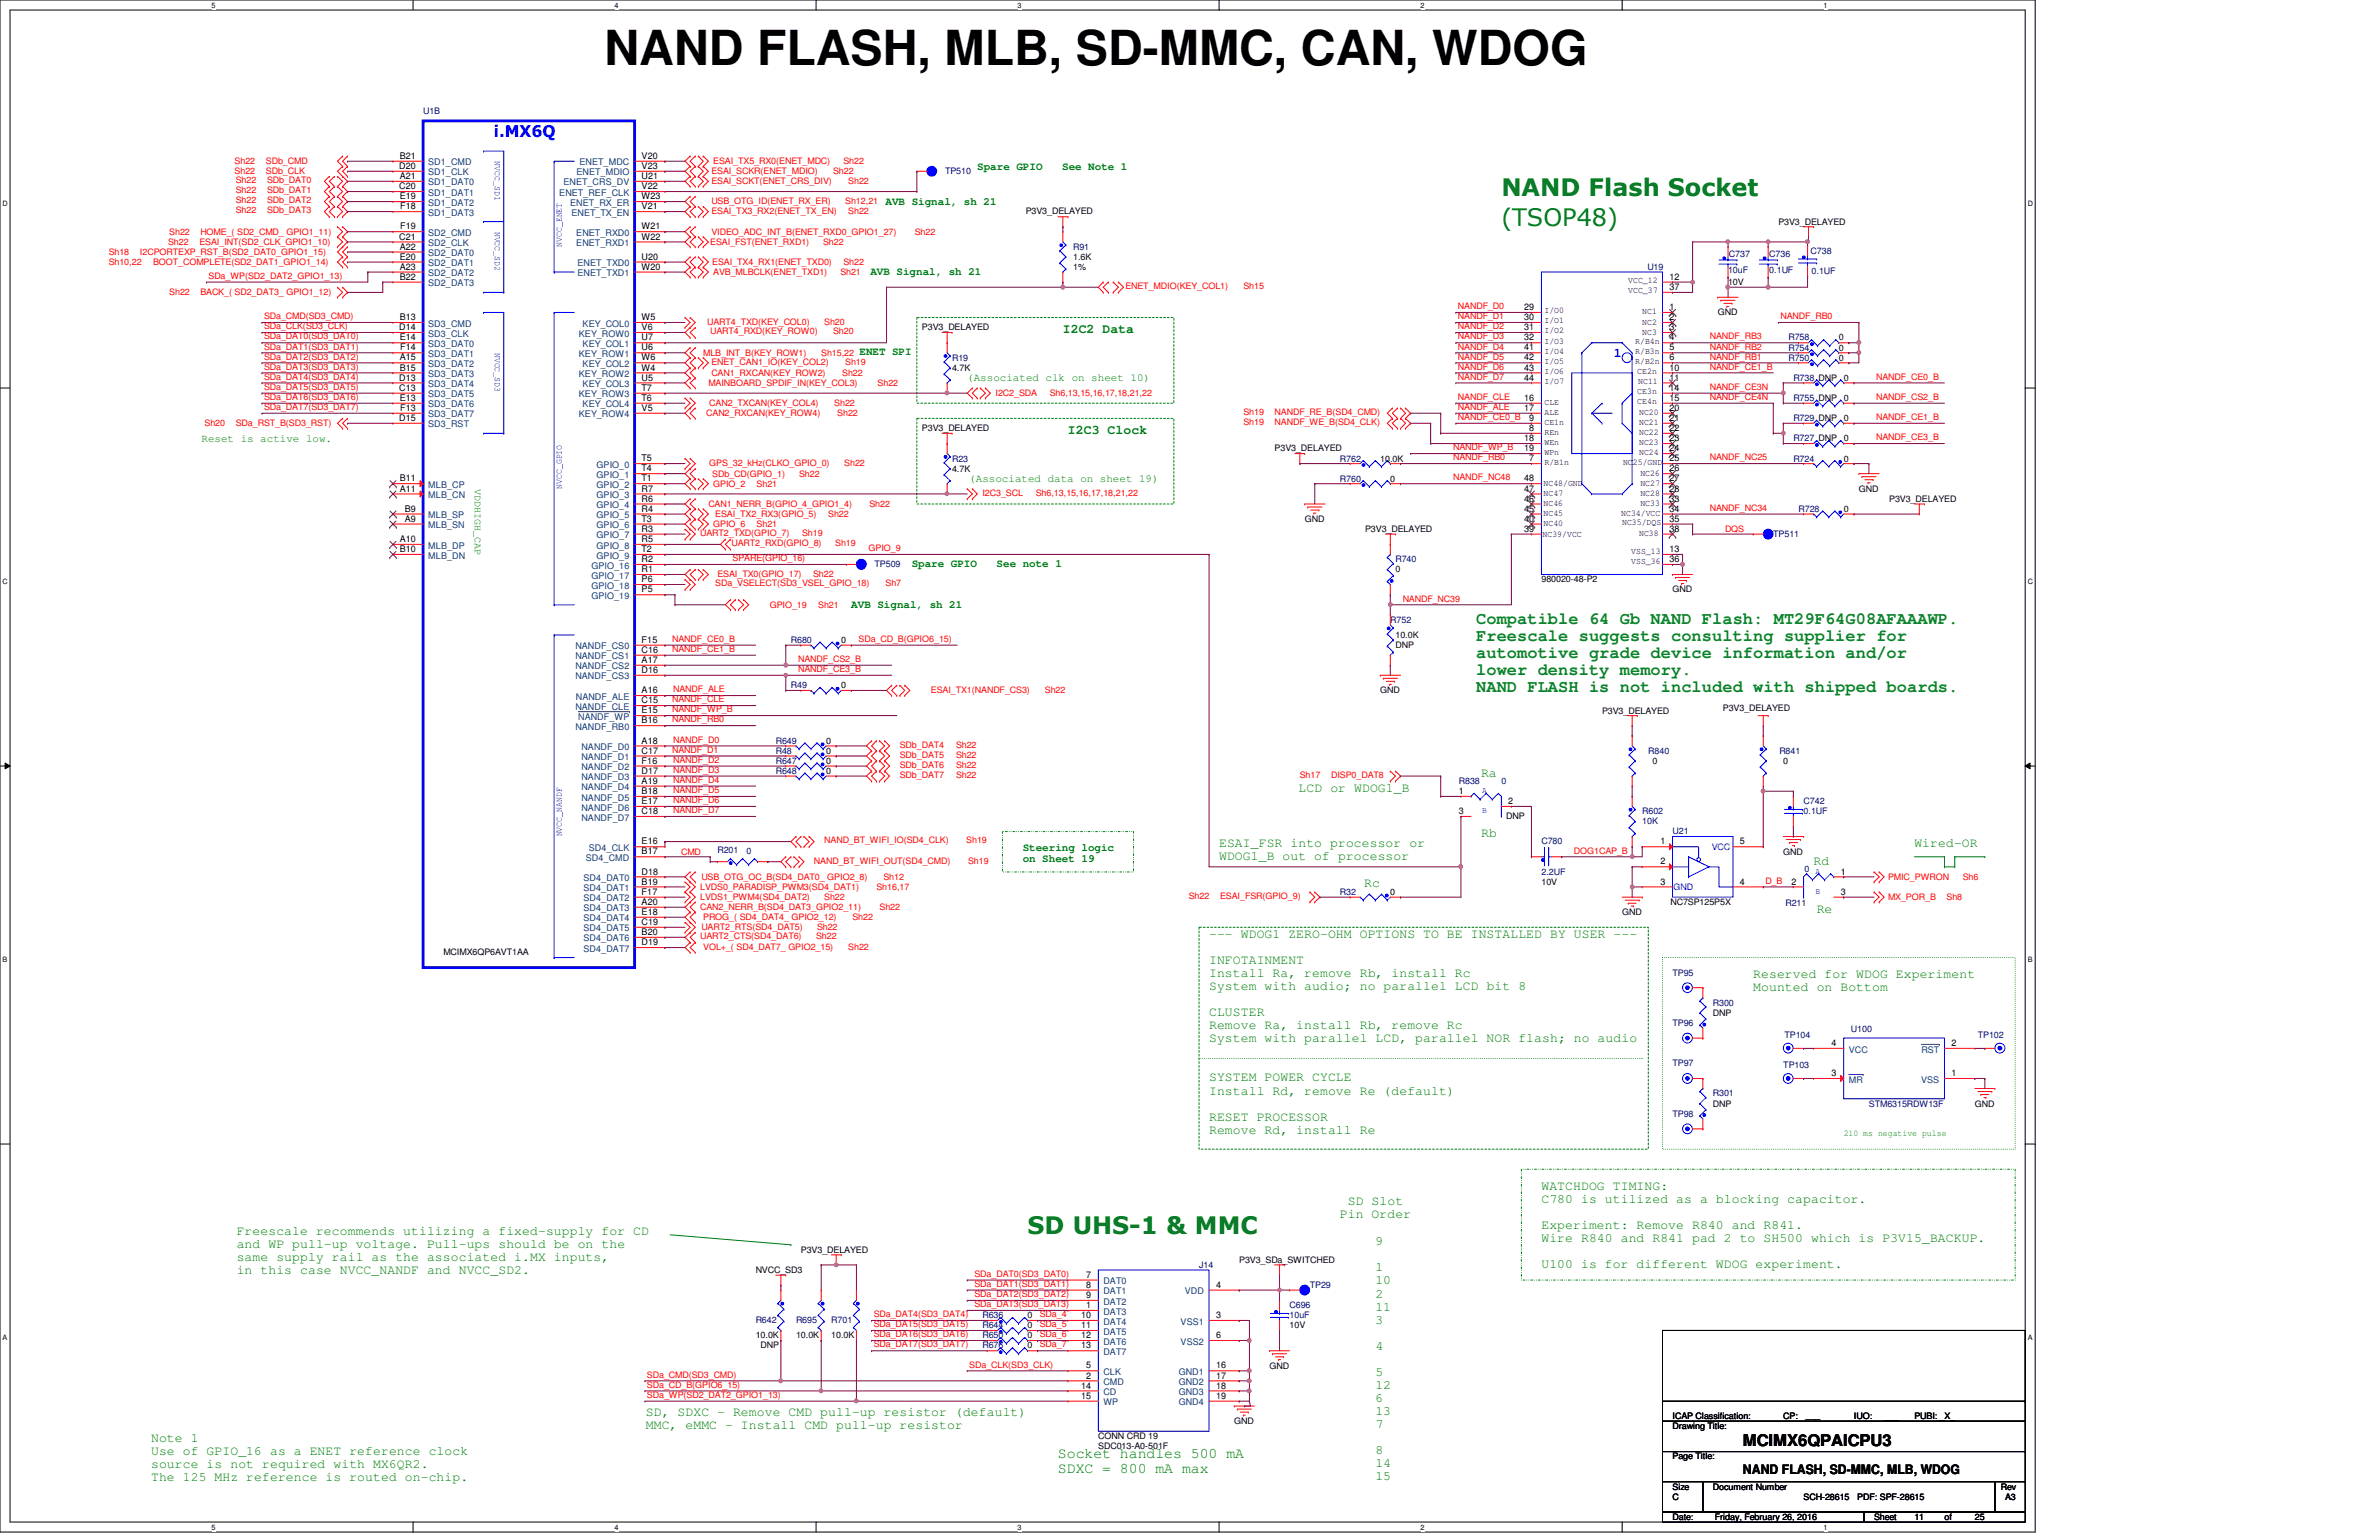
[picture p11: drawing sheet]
<svg xmlns="http://www.w3.org/2000/svg" width="432mm" height="279mm" viewBox="0 0 432 279" stroke-linecap="round" stroke-linejoin="round" font-family="sans-serif">
<defs><g id="words">
<text font-size="8.8" x="109.7" y="11.8">NAND FLASH, MLB, SD-MMC, CAN, WDOG</text>
<g font-size="4.4" fill="#008000">
<text x="272.5" y="35.5">NAND Flash Socket</text>
<text x="272.5" y="41">(TSOP48)</text>
<text x="186.5" y="223.9">SD UHS-1 &amp; MMC</text>
</g>
<g font-size="3.1" fill="#008040">
<text x="267.9" y="113.2">Compatible 64 Gb NAND Flash: MT29F64G08AFAAAWP.</text>
<text x="267.9" y="116.3">Freescale suggests consulting supplier for</text>
<text x="267.9" y="119.4">automotive grade device information and/or</text>
<text x="267.9" y="122.5">lower density memory.</text>
<text x="267.9" y="125.6">NAND FLASH is not included with shipped boards.</text>
</g>
<text font-size="2.9" fill="#00f" x="89.6" y="24.9">i.MX6Q</text>
<text font-size="2.9" x="316.4" y="262.4">MCIMX6QPAICPU3</text>
<g font-size="2.7" fill="#008000">
<text x="192" y="264.6">Socket handles 500 mA</text>
<text x="192" y="267.3">SDXC = 800 mA max</text>
</g>
<g font-size="2.4" fill="#008000">
<text x="192.9" y="60.5">I2C2 Data</text>
<text x="193.8" y="78.7">I2C3 Clock</text>
<text x="235.7" y="143.6">LCD or WDOG1_B</text>
<text x="268.8" y="140.9">Ra</text>
<text x="221.3" y="153.7">ESAI_FSR into processor or</text>
<text x="268.8" y="151.8">Rb</text>
<text x="347.5" y="153.7">Wired-OR</text>
<text x="221.3" y="156">WDOG1_B out of processor</text>
<text x="247.6" y="161">Rc</text>
<text x="329.2" y="157">Rd</text>
<text x="329.7" y="165.6">Re</text>
<text x="219.5" y="170.1">--- WDOG1 ZERO-OHM OPTIONS TO BE INSTALLED BY USER ---</text>
<text x="219.5" y="174.9">INFOTAINMENT</text>
<text x="219.5" y="177.2">Install Ra, remove Rb, install Rc</text>
<text x="219.5" y="179.6">System with audio; no parallel LCD bit 8</text>
<text x="318.2" y="177.5">Reserved for WDOG Experiment</text>
<text x="318.2" y="179.8">Mounted on Bottom</text>
<text x="219.5" y="184.4">CLUSTER</text>
<text x="219.5" y="186.7">Remove Ra, install Rb, remove Rc</text>
<text x="219.5" y="189.1">System with parallel LCD, parallel NOR flash; no audio</text>
<text x="219.5" y="196.2">SYSTEM POWER CYCLE</text>
<text x="219.5" y="198.6">Install Rd, remove Re (default)</text>
<text x="219.5" y="203.3">RESET PROCESSOR</text>
<text x="219.5" y="205.7">Remove Rd, install Re</text>
<text x="279.8" y="215.9">WATCHDOG TIMING:</text>
<text x="243.2" y="221">Pin Order</text>
<text x="244.6" y="218.6">SD Slot</text>
<text x="279.8" y="218.2">C780 is utilized as a blocking capacitor.</text>
<text x="43" y="224.1">Freescale recommends utilizing a fixed-supply for CD</text>
<text x="43" y="226.5">and WP pull-up voltage. Pull-ups should be on the</text>
<text x="249.6" y="225.9">9</text>
<text x="279.8" y="223">Experiment: Remove R840 and R841.</text>
<text x="279.8" y="225.3">Wire R840 and R841 pad 2 to SH500 which is P3V15_BACKUP.</text>
<text x="43" y="228.9">same supply rail as the associated i.MX inputs,</text>
<text x="43" y="231.2">in this case NVCC_NANDF and NVCC_SD2.</text>
<text x="249.6" y="230.7">1</text>
<text x="249.6" y="233">10</text>
<text x="279.8" y="230.1">U100 is for different WDOG experiment.</text>
<text x="249.6" y="235.4">2</text>
<text x="249.6" y="237.8">11</text>
<text x="249.6" y="240.2">3</text>
<text x="249.6" y="244.9">4</text>
<text x="249.6" y="249.6">5</text>
<text x="117.2" y="256.8">SD, SDXC - Remove CMD pull-up resistor (default)</text>
<text x="249.6" y="252">12</text>
<text x="249.6" y="254.4">6</text>
<text x="249.6" y="256.8">13</text>
<text x="27.4" y="261.6">Note 1</text>
<text x="27.4" y="263.9">Use of GPIO_16 as a ENET reference clock</text>
<text x="117.2" y="259.2">MMC, eMMC - Install CMD pull-up resistor</text>
<text x="249.6" y="259.1">7</text>
<text x="249.6" y="263.9">8</text>
<text x="27.4" y="266.3">source is not required with MX6QR2.</text>
<text x="27.4" y="268.7">The 125 MHz reference is routed on-chip.</text>
<text x="249.6" y="266.2">14</text>
<text x="249.6" y="268.6">15</text>
</g>
<text font-size="2.4" fill="#00f" x="292.9" y="64.7">1</text>
<text font-size="2.4" x="316.4" y="267.4">NAND FLASH, SD-MMC, MLB, WDOG</text>
<g font-size="2" fill="#008000">
<text x="177.4" y="30.9">Spare GPIO</text>
<text x="192.8" y="30.9">See Note 1</text>
<text x="160.7" y="37.1">AVB Signal, sh 21</text>
<text x="158" y="49.9">AVB Signal, sh 21</text>
<text x="156" y="64.4">ENET SPI</text>
<text x="175.6" y="69.2">(Associated clk on sheet 10)</text>
<text x="36.6" y="80.2">Reset is active low.</text>
<text x="175.9" y="87.5">(Associated data on sheet 19)</text>
<text x="165.5" y="103">Spare GPIO</text>
<text x="180.9" y="103">See note 1</text>
<text x="154.5" y="110.3">AVB Signal, sh 21</text>
<text x="185.6" y="154.3">Steering logic</text>
<text x="185.6" y="156.3">on Sheet 19</text>
</g>
<text font-size="1.8" fill="#008000" x="86.2" y="88.7" transform="rotate(90 86.2 88.7)">VDDHIGH_CAP</text>
<g font-size="1.7">
<text x="72.6" y="28.8">B21</text>
<text x="116.5" y="28.8">V20</text>
<text x="72.5" y="30.6">D20</text>
<text x="72.5" y="34.3">C20</text>
<text x="72.6" y="32.5">A21</text>
<text x="116.5" y="32.5">U21</text>
<text x="116.5" y="30.6">V23</text>
<text x="116.5" y="34.3">V22</text>
<text x="72.6" y="36.2">E19</text>
<text x="72.6" y="38">F18</text>
<text x="72.6" y="41.6">F19</text>
<text x="116.5" y="41.6">W21</text>
<text x="116.5" y="36.2">W23</text>
<text x="116.5" y="38">V21</text>
<text x="72.5" y="43.5">C21</text>
<text x="72.6" y="45.3">A22</text>
<text x="72.6" y="47.1">E20</text>
<text x="116.5" y="43.5">W22</text>
<text x="116.5" y="47.1">U20</text>
<text x="72.6" y="48.9">A23</text>
<text x="72.6" y="50.8">B22</text>
<text x="116.5" y="48.9">W20</text>
<text x="303" y="52.6">37</text>
<text x="303" y="50.8">12</text>
<text x="72.5" y="59.9">D14</text>
<text x="72.6" y="58.1">B13</text>
<text x="116.5" y="58.1">W5</text>
<text x="116.5" y="59.9">V6</text>
<text x="276.6" y="59.9">31</text>
<text x="276.6" y="58.1">30</text>
<text x="276.6" y="56.3">29</text>
<text x="303" y="56.3">1</text>
<text x="303" y="58.1">2</text>
<text x="303" y="59.9">3</text>
<text x="72.6" y="61.8">E14</text>
<text x="72.6" y="65.4">A15</text>
<text x="72.6" y="63.6">F14</text>
<text x="116.5" y="61.8">U7</text>
<text x="116.5" y="65.4">W6</text>
<text x="116.5" y="63.6">U6</text>
<text x="276.6" y="65.4">42</text>
<text x="276.6" y="63.6">41</text>
<text x="276.6" y="61.8">32</text>
<text x="303" y="61.8">4</text>
<text x="303" y="63.6">5</text>
<text x="303" y="65.4">6</text>
<text x="72.5" y="70.9">C13</text>
<text x="72.5" y="69">D13</text>
<text x="72.6" y="67.2">B15</text>
<text x="116.5" y="69">U5</text>
<text x="116.5" y="67.2">W4</text>
<text x="116.5" y="70.9">T7</text>
<text x="276.6" y="69">44</text>
<text x="276.6" y="67.2">43</text>
<text x="303" y="67.2">10</text>
<text x="303" y="69">11</text>
<text x="303" y="70.9">14</text>
<text x="72.5" y="76.4">D15</text>
<text x="72.6" y="72.7">E13</text>
<text x="72.6" y="74.5">F13</text>
<text x="116.5" y="72.7">T6</text>
<text x="116.5" y="74.5">V5</text>
<text x="276.6" y="74.5">17</text>
<text x="276.6" y="72.7">16</text>
<text x="277.6" y="76.4">9</text>
<text x="303" y="72.7">15</text>
<text x="303" y="74.5">20</text>
<text x="303" y="76.4">21</text>
<text x="116.5" y="83.7">T5</text>
<text x="276.6" y="81.9">19</text>
<text x="276.6" y="80.1">18</text>
<text x="277.6" y="83.7">7</text>
<text x="277.6" y="78.2">8</text>
<text x="303" y="78.2">22</text>
<text x="303" y="80.1">23</text>
<text x="303" y="81.9">24</text>
<text x="303" y="83.7">25</text>
<text x="72.6" y="87.3">B11</text>
<text x="72.6" y="89.2">A11</text>
<text x="116.5" y="85.5">T4</text>
<text x="116.5" y="89.2">R7</text>
<text x="116.5" y="87.3">T1</text>
<text x="276.6" y="87.3">48</text>
<text x="276.6" y="89.2">47</text>
<text x="303" y="87.3">27</text>
<text x="303" y="89.2">28</text>
<text x="303" y="85.5">26</text>
<text x="73.5" y="92.8">B9</text>
<text x="73.5" y="94.7">A9</text>
<text x="116.5" y="94.7">T3</text>
<text x="116.5" y="91">R6</text>
<text x="116.5" y="92.8">R4</text>
<text x="276.6" y="91">46</text>
<text x="276.6" y="92.8">45</text>
<text x="276.6" y="94.7">40</text>
<text x="303" y="94.7">35</text>
<text x="303" y="92.8">34</text>
<text x="303" y="91">33</text>
<text x="72.6" y="98.3">A10</text>
<text x="72.6" y="100.2">B10</text>
<text x="116.5" y="100.2">T2</text>
<text x="116.5" y="96.5">R3</text>
<text x="116.5" y="98.3">R5</text>
<text x="116.5" y="102">R2</text>
<text x="276.6" y="96.5">39</text>
<text x="303" y="96.5">38</text>
<text x="303" y="100.2">13</text>
<text x="303" y="102">36</text>
<text x="116.5" y="103.8">R1</text>
<text x="116.5" y="105.6">P6</text>
<text x="116.5" y="107.5">P5</text>
<text x="116.5" y="116.6">F15</text>
<text x="116.5" y="118.4">C16</text>
<text x="116.5" y="120.3">A17</text>
<text x="116.5" y="122.1">D16</text>
<text x="116.5" y="125.8">A16</text>
<text x="116.5" y="127.6">C15</text>
<text x="116.5" y="129.4">E15</text>
<text x="116.5" y="131.2">B16</text>
<text x="116.5" y="134.9">A18</text>
<text x="116.5" y="136.7">C17</text>
<text x="116.5" y="138.6">F16</text>
<text x="116.5" y="140.4">D17</text>
<text x="116.5" y="142.2">A19</text>
<text x="116.5" y="144.1">B18</text>
<text x="116.5" y="145.9">E17</text>
<text x="116.5" y="147.7">C18</text>
<text x="264.8" y="144.1">1</text>
<text x="264.8" y="147.7">3</text>
<text x="273.8" y="145.9">2</text>
<text x="116.5" y="153.2">E16</text>
<text x="116.5" y="155">B17</text>
<text x="301.4" y="153.2">1</text>
<text x="315.8" y="153.2">5</text>
<text x="116.5" y="158.7">D18</text>
<text x="116.5" y="160.5">B19</text>
<text x="301.4" y="156.8">2</text>
<text x="301.4" y="160.5">3</text>
<text x="315.8" y="160.5">4</text>
<text x="325.2" y="160.5">2</text>
<text x="334.1" y="158.7">1</text>
<text x="116.5" y="162.3">F17</text>
<text x="116.5" y="164.2">A20</text>
<text x="116.5" y="166">E18</text>
<text x="116.5" y="167.8">C19</text>
<text x="334.1" y="162.3">3</text>
<text x="116.5" y="169.6">B20</text>
<text x="116.5" y="171.5">D19</text>
<text x="332.4" y="189.8">4</text>
<text x="354.2" y="189.8">2</text>
<text x="332.4" y="195.2">3</text>
<text x="354.2" y="195.2">1</text>
<text x="197.1" y="231.8">7</text>
<text x="197.1" y="233.6">8</text>
<text x="220.7" y="233.6">4</text>
<text x="196.2" y="239.1">10</text>
<text x="197.1" y="235.5">9</text>
<text x="197.1" y="237.3">1</text>
<text x="220.7" y="239.1">3</text>
<text x="196.2" y="241">11</text>
<text x="196.2" y="242.8">12</text>
<text x="196.2" y="244.6">13</text>
<text x="220.7" y="242.8">6</text>
<text x="196.2" y="251.9">14</text>
<text x="197.1" y="250.1">2</text>
<text x="197.1" y="248.3">5</text>
<text x="220.7" y="248.3">16</text>
<text x="220.7" y="250.1">17</text>
<text x="220.7" y="251.9">18</text>
<text x="196.2" y="253.8">15</text>
<text x="220.7" y="253.8">19</text>
</g>
<g font-size="1.7" fill="#004080">
<text x="77.7" y="30">SD1_CMD</text>
<text x="77.7" y="31.8">SD1_CLK</text>
<text x="77.7" y="33.7">SD1_DAT0</text>
<text x="77.7" y="35.5">SD1_DAT1</text>
<text x="101.5" y="35.5">ENET_REF_CLK</text>
<text x="102.3" y="33.7">ENET_CRS_DV</text>
<text x="104.6" y="31.8">ENET_MDIO</text>
<text x="105.2" y="30">ENET_MDC</text>
<text x="77.7" y="37.3">SD1_DAT2</text>
<text x="77.7" y="39.2">SD1_DAT3</text>
<text x="103.5" y="37.3">ENET_RX_ER</text>
<text x="103.7" y="39.2">ENET_TX_EN</text>
<text x="77.7" y="42.8">SD2_CMD</text>
<text x="77.7" y="44.7">SD2_CLK</text>
<text x="77.7" y="46.5">SD2_DAT0</text>
<text x="104.6" y="42.8">ENET_RXD0</text>
<text x="104.6" y="44.7">ENET_RXD1</text>
<text x="77.7" y="48.3">SD2_DAT1</text>
<text x="77.7" y="50.1">SD2_DAT2</text>
<text x="77.7" y="51.9">SD2_DAT3</text>
<text x="104.8" y="48.3">ENET_TXD0</text>
<text x="104.8" y="50.1">ENET_TXD1</text>
<text x="77.7" y="59.3">SD3_CMD</text>
<text x="105.7" y="59.3">KEY_COL0</text>
<text x="77.7" y="61.1">SD3_CLK</text>
<text x="77.7" y="62.9">SD3_DAT0</text>
<text x="77.7" y="64.8">SD3_DAT1</text>
<text x="105.1" y="61.1">KEY_ROW0</text>
<text x="105.1" y="64.8">KEY_ROW1</text>
<text x="105.7" y="62.9">KEY_COL1</text>
<text x="77.7" y="70.2">SD3_DAT4</text>
<text x="77.7" y="66.6">SD3_DAT2</text>
<text x="77.7" y="68.4">SD3_DAT3</text>
<text x="105.1" y="68.4">KEY_ROW2</text>
<text x="105.7" y="66.6">KEY_COL2</text>
<text x="105.7" y="70.2">KEY_COL3</text>
<text x="77.7" y="75.7">SD3_DAT7</text>
<text x="77.7" y="73.9">SD3_DAT6</text>
<text x="77.7" y="72.1">SD3_DAT5</text>
<text x="77.7" y="77.6">SD3_RST</text>
<text x="105.1" y="72.1">KEY_ROW3</text>
<text x="105.1" y="75.7">KEY_ROW4</text>
<text x="105.7" y="73.9">KEY_COL4</text>
<text x="77.7" y="88.5">MLB_CP</text>
<text x="108.3" y="84.9">GPIO_0</text>
<text x="108.3" y="86.7">GPIO_1</text>
<text x="108.3" y="88.5">GPIO_2</text>
<text x="77.7" y="90.4">MLB_CN</text>
<text x="77.7" y="94">MLB_SP</text>
<text x="77.7" y="95.8">MLB_SN</text>
<text x="108.3" y="90.4">GPIO_3</text>
<text x="108.3" y="95.8">GPIO_6</text>
<text x="108.3" y="92.2">GPIO_4</text>
<text x="108.3" y="94">GPIO_5</text>
<text x="77.7" y="99.5">MLB_DP</text>
<text x="77.7" y="101.3">MLB_DN</text>
<text x="108.3" y="101.3">GPIO_9</text>
<text x="108.3" y="97.7">GPIO_7</text>
<text x="108.3" y="99.5">GPIO_8</text>
<text x="107.4" y="103.2">GPIO_16</text>
<text x="107.4" y="105">GPIO_17</text>
<text x="107.4" y="106.8">GPIO_18</text>
<text x="107.4" y="108.7">GPIO_19</text>
<text x="104.4" y="117.8">NANDF_CS0</text>
<text x="104.4" y="119.6">NANDF_CS1</text>
<text x="104.4" y="121.5">NANDF_CS2</text>
<text x="104.4" y="123.3">NANDF_CS3</text>
<text x="104.4" y="128.8">NANDF_CLE</text>
<text x="104.5" y="127">NANDF_ALE</text>
<text x="104.9" y="130.6">NANDF_WP</text>
<text x="104.4" y="132.4">NANDF_RB0</text>
<text x="105.5" y="136.1">NANDF_D0</text>
<text x="105.5" y="137.9">NANDF_D1</text>
<text x="105.5" y="139.7">NANDF_D2</text>
<text x="105.5" y="141.6">NANDF_D3</text>
<text x="105.5" y="143.4">NANDF_D4</text>
<text x="105.5" y="145.2">NANDF_D5</text>
<text x="105.5" y="147.1">NANDF_D6</text>
<text x="105.5" y="148.9">NANDF_D7</text>
<text x="106.9" y="154.4">SD4_CLK</text>
<text x="105.9" y="159.9">SD4_DAT0</text>
<text x="105.9" y="161.7">SD4_DAT1</text>
<text x="106.3" y="156.2">SD4_CMD</text>
<text x="105.9" y="163.5">SD4_DAT2</text>
<text x="105.9" y="165.4">SD4_DAT3</text>
<text x="105.9" y="167.2">SD4_DAT4</text>
<text x="105.9" y="169">SD4_DAT5</text>
<text x="105.9" y="170.8">SD4_DAT6</text>
<text x="105.9" y="172.7">SD4_DAT7</text>
<text x="335.6" y="191">VCC</text>
<text x="348.7" y="191">RST</text>
<text x="335.6" y="196.4">MR</text>
<text x="348.7" y="196.4">VSS</text>
<text x="200.3" y="233">DAT0</text>
<text x="200.3" y="236.7">DAT2</text>
<text x="200.3" y="238.5">DAT3</text>
<text x="200.3" y="234.8">DAT1</text>
<text x="215.1" y="234.8">VDD</text>
<text x="200.3" y="240.3">DAT4</text>
<text x="200.3" y="242.1">DAT5</text>
<text x="200.3" y="244">DAT6</text>
<text x="200.3" y="245.8">DAT7</text>
<text x="214.3" y="240.3">VSS1</text>
<text x="214.3" y="244">VSS2</text>
<text x="200.3" y="251.3">CMD</text>
<text x="200.3" y="249.5">CLK</text>
<text x="214" y="249.5">GND1</text>
<text x="214" y="251.3">GND2</text>
<text x="200.3" y="253.1">CD</text>
<text x="200.3" y="255">WP</text>
<text x="214" y="253.1">GND3</text>
<text x="214" y="255">GND4</text>
</g>
<g font-size="1.6" fill="#000080">
<text x="76.8" y="20.6">U1B</text>
<text x="171.5" y="31.6">TP510</text>
<text x="194.8" y="45.3">R91</text>
<text x="313.8" y="46.6">C737</text>
<text x="321.1" y="46.6">C736</text>
<text x="328.6" y="46.1">C738</text>
<text x="299" y="49">U19</text>
<text x="313.6" y="49.5">10uF</text>
<text x="321.1" y="49.5">0.1UF</text>
<text x="328.8" y="49.7">0.1UF</text>
<text x="172.8" y="65.4">R19</text>
<text x="324.6" y="63.6">R754</text>
<text x="324.6" y="61.8">R758</text>
<text x="324.6" y="65.4">R750</text>
<text x="325.5" y="69.1">R738 DNP</text>
<text x="325.5" y="72.8">R755 DNP</text>
<text x="325.5" y="76.4">R729 DNP</text>
<text x="172.8" y="83.7">R23</text>
<text x="243.2" y="83.7">R762</text>
<text x="325.5" y="80.1">R727 DNP</text>
<text x="325.5" y="83.7">R724</text>
<text x="243.2" y="87.4">R760</text>
<text x="326.4" y="92.9">R728</text>
<text x="321.9" y="97.5">TP511</text>
<text x="158.7" y="102.9">TP509</text>
<text x="253.3" y="102">R740</text>
<text x="252.3" y="113">R752</text>
<text x="143.6" y="116.6">R680</text>
<text x="143.6" y="124.9">R49</text>
<text x="140.8" y="136.8">R48</text>
<text x="140.8" y="134.9">R649</text>
<text x="299.2" y="136.8">R840</text>
<text x="323" y="136.8">R841</text>
<text x="140.8" y="138.6">R647</text>
<text x="140.8" y="140.4">R648</text>
<text x="264.8" y="142.2">R838</text>
<text x="272.5" y="142.2">0</text>
<text x="298.1" y="147.7">R602</text>
<text x="298.1" y="149.6">10K</text>
<text x="327.4" y="145.9">C742</text>
<text x="327.4" y="147.7">0.1UF</text>
<text x="130.2" y="154.7">R201</text>
<text x="135.5" y="154.9">0</text>
<text x="279.8" y="153.2">C780</text>
<text x="303.6" y="151.4">U21</text>
<text x="279.8" y="158.7">2.2UF</text>
<text x="327.5" y="158.2">0 A</text>
<text x="243.2" y="162.3">R32</text>
<text x="324.1" y="164.4">R211</text>
<text x="303.6" y="177">TP95</text>
<text x="310.9" y="182.5">R300</text>
<text x="303.6" y="186.1">TP96</text>
<text x="323.9" y="188.3">TP104</text>
<text x="336" y="187.2">U100</text>
<text x="359" y="188.3">TP102</text>
<text x="303.6" y="193.5">TP97</text>
<text x="323.7" y="193.8">TP103</text>
<text x="303.6" y="202.6">TP98</text>
<text x="310.9" y="198.9">R301</text>
<text x="339.2" y="200.8">STM6315RDW13F</text>
<text x="217.6" y="230">J14</text>
<text x="237.7" y="233.7">TP29</text>
<text x="178.3" y="239.2">R636</text>
<text x="234.1" y="237.4">C696</text>
<text x="234.1" y="239.2">10uF</text>
<text x="137.2" y="240.1">R642</text>
<text x="144.5" y="240.1">R695</text>
<text x="150.9" y="240.1">R701</text>
<text x="178.3" y="241">R644</text>
<text x="178.3" y="242.8">R650</text>
<text x="178.3" y="244.6">R676</text>
</g>
<g font-size="1.6" fill="#f00">
<text x="42.6" y="29.8">Sh22</text>
<text x="48.3" y="29.8">SDb_CMD</text>
<text x="129.5" y="29.8">ESAI_TX5_RX0(ENET_MDC)</text>
<text x="153.1" y="29.8">Sh22</text>
<text x="42.6" y="31.6">Sh22</text>
<text x="42.8" y="33.2">Sh22</text>
<text x="42.8" y="35.1">Sh22</text>
<text x="48.3" y="31.6">SDb_CLK</text>
<text x="48.5" y="33.2">SDb_DAT0</text>
<text x="48.5" y="35.1">SDb_DAT1</text>
<text x="129.1" y="31.6">ESAI_SCKR(ENET_MDIO)</text>
<text x="129.1" y="33.4">ESAI_SCKT(ENET_CRS_DIV)</text>
<text x="151.2" y="31.6">Sh22</text>
<text x="154" y="33.4">Sh22</text>
<text x="42.8" y="36.9">Sh22</text>
<text x="42.8" y="38.7">Sh22</text>
<text x="48.5" y="36.9">SDb_DAT2</text>
<text x="48.5" y="38.7">SDb_DAT3</text>
<text x="129.1" y="38.9">ESAI_TX3_RX2(ENET_TX_EN)</text>
<text x="129.1" y="37.1">USB_OTG_ID(ENET_RX_ER)</text>
<text x="153.4" y="37.1">Sh12,21</text>
<text x="154" y="38.9">Sh22</text>
<text x="19.7" y="46.2">Sh18</text>
<text x="25.4" y="46.2">I2CPORTEXP_RST_B(SD2_DAT0_GPIO1_15)</text>
<text x="30.5" y="44.4">Sh22</text>
<text x="30.7" y="42.6">Sh22</text>
<text x="36.2" y="44.4">ESAI_INT(SD2_CLK_GPIO1_10)</text>
<text x="36.4" y="42.6">HOME_( SD2_CMD_ GPIO1_11)</text>
<text x="128.9" y="44.4">ESAI_FST(ENET_RXD1)</text>
<text x="129.1" y="42.6">VIDEO_ADC_INT_B(ENET_RXD0_GPIO1_27)</text>
<text x="149.4" y="44.4">Sh22</text>
<text x="166" y="42.6">Sh22</text>
<text x="19.7" y="48">Sh10,22</text>
<text x="27.8" y="48">BOOT_COMPLETE(SD2_DAT1_GPIO1_14)</text>
<text x="30.7" y="53.6">Sh22</text>
<text x="36.4" y="53.6">BACK_( SD2_DAT3_ GPIO1_12)</text>
<text x="37.8" y="50.6">SDa_WP(SD2_DAT2_GPIO1_13)</text>
<text x="129.3" y="48">ESAI_TX4_RX1(ENET_TXD0)</text>
<text x="129.5" y="49.9">AVB_MLBCLK(ENET_TXD1)</text>
<text x="152.5" y="49.9">Sh21</text>
<text x="153.1" y="48">Sh22</text>
<text x="204.3" y="52.5">ENET_MDIO(KEY_COL1)</text>
<text x="225.7" y="52.5">Sh15</text>
<text x="47.9" y="57.9">SDa_CMD(SD3_CMD)</text>
<text x="47.9" y="59.7">SDa_CLK(SD3_CLK)</text>
<text x="128.4" y="59.1">UART4_TXD(KEY_COL0)</text>
<text x="149.6" y="59.1">Sh20</text>
<text x="264.6" y="57.9">NANDF_D1</text>
<text x="264.6" y="56.1">NANDF_D0</text>
<text x="264.6" y="59.7">NANDF_D2</text>
<text x="323.2" y="57.9">NANDF_RB0</text>
<text x="47.9" y="61.6">SDa_DAT0(SD3_DAT0)</text>
<text x="47.9" y="63.4">SDa_DAT1(SD3_DAT1)</text>
<text x="47.9" y="65.2">SDa_DAT2(SD3_DAT2)</text>
<text x="127.6" y="64.5">MLB_INT_B(KEY_ROW1)</text>
<text x="128.9" y="60.7">UART4_RXD(KEY_ROW0)</text>
<text x="149.1" y="64.5">Sh15,22</text>
<text x="151.2" y="60.7">Sh20</text>
<text x="264.6" y="65.2">NANDF_D5</text>
<text x="264.6" y="63.4">NANDF_D4</text>
<text x="264.6" y="61.6">NANDF_D3</text>
<text x="310.3" y="65.2">NANDF_RB1</text>
<text x="310.3" y="63.4">NANDF_RB2</text>
<text x="310.3" y="61.6">NANDF_RB3</text>
<text x="47.9" y="67.1">SDa_DAT3(SD3_DAT3)</text>
<text x="47.9" y="68.9">SDa_DAT4(SD3_DAT4)</text>
<text x="47.9" y="70.7">SDa_DAT5(SD3_DAT5)</text>
<text x="128.6" y="70">MAINBOARD_SPDIF_IN(KEY_COL3)</text>
<text x="129.1" y="66.2">ENET_CAN1_IO(KEY_COL2)</text>
<text x="129.1" y="68.2">CAN1_RXCAN(KEY_ROW2)</text>
<text x="152.9" y="68.2">Sh22</text>
<text x="153.4" y="66.2">Sh19</text>
<text x="159.3" y="70">Sh22</text>
<text x="180.7" y="71.8">I2C2_SDA</text>
<text x="190.5" y="71.8">Sh6,13,15,16,17,18,21,22</text>
<text x="264.6" y="68.9">NANDF_D7</text>
<text x="264.6" y="67.1">NANDF_D6</text>
<text x="310.3" y="67.1">NANDF_CE1_B</text>
<text x="310.3" y="70.7">NANDF_CE3N</text>
<text x="340.5" y="68.9">NANDF_CE0_B</text>
<text x="37.1" y="77.3">Sh20</text>
<text x="42.8" y="77.3">SDa_RST_B(SD3_RST)</text>
<text x="47.9" y="72.6">SDa_DAT6(SD3_DAT6)</text>
<text x="47.9" y="74.4">SDa_DAT7(SD3_DAT7)</text>
<text x="128.2" y="75.5">CAN2_RXCAN(KEY_ROW4)</text>
<text x="128.7" y="73.7">CAN2_TXCAN(KEY_COL4)</text>
<text x="151.4" y="73.7">Sh22</text>
<text x="152" y="75.5">Sh22</text>
<text x="225.7" y="75.3">Sh19</text>
<text x="225.7" y="77.1">Sh19</text>
<text x="231.4" y="75.3">NANDF_RE_B(SD4_CMD)</text>
<text x="231.4" y="77.1">NANDF_WE_B(SD4_CLK)</text>
<text x="264.6" y="74.4">NANDF_ALE</text>
<text x="264.6" y="76.2">NANDF_CE0_B</text>
<text x="264.6" y="72.6">NANDF_CLE</text>
<text x="310.3" y="72.6">NANDF_CE4N</text>
<text x="340.5" y="72.6">NANDF_CS2_B</text>
<text x="340.5" y="76.2">NANDF_CE1_B</text>
<text x="263.7" y="83.5">NANDF_RB0</text>
<text x="263.7" y="81.7">NANDF_WP_B</text>
<text x="310.3" y="83.5">NANDF_NC25</text>
<text x="340.5" y="79.9">NANDF_CE3_B</text>
<text x="128.7" y="84.6">GPS_32_kHz(CLKO_GPIO_0)</text>
<text x="129.3" y="86.5">SDb_CD(GPIO_1)</text>
<text x="129.5" y="88.3">GPIO_2</text>
<text x="137.3" y="88.3">Sh21</text>
<text x="145" y="86.5">Sh22</text>
<text x="153.2" y="84.6">Sh22</text>
<text x="178.3" y="90">I2C3_SCL</text>
<text x="188" y="90">Sh6,13,15,16,17,18,21,22</text>
<text x="263.7" y="87.2">NANDF_NC48</text>
<text x="128.6" y="91.9">CAN1_NERR_B(GPIO_4_GPIO1_4)</text>
<text x="129.5" y="95.6">GPIO_6</text>
<text x="129.8" y="93.8">ESAI_TX2_RX3(GPIO_5)</text>
<text x="137.3" y="95.6">Sh21</text>
<text x="150.3" y="93.8">Sh22</text>
<text x="157.8" y="91.9">Sh22</text>
<text x="310.3" y="92.7">NANDF_NC34</text>
<text x="127.1" y="97.2">UART2_TXD(GPIO_7)</text>
<text x="132.8" y="99.1">UART2_RXD(GPIO_8)</text>
<text x="133" y="101.8">SPARE(GPIO_16)</text>
<text x="145.6" y="97.2">Sh19</text>
<text x="151.6" y="99.1">Sh19</text>
<text x="157.6" y="100">GPIO_9</text>
<text x="313.1" y="96.5">DQS</text>
<text x="129.8" y="106.4">SDa_VSELECT(SD3_VSEL_GPIO_18)</text>
<text x="130.2" y="104.8">ESAI_TX0(GPIO_17)</text>
<text x="147.6" y="104.8">Sh22</text>
<text x="160.7" y="106.4">Sh7</text>
<text x="139.7" y="110.2">GPIO_19</text>
<text x="148.5" y="110.2">Sh21</text>
<text x="254.6" y="109.1">NANDF_NC39</text>
<text x="122" y="116.5">NANDF_CE0_B</text>
<text x="122" y="118.3">NANDF_CE1_B</text>
<text x="155.8" y="116.5">SDa_CD_B(GPIO6_15)</text>
<text x="122.2" y="125.6">NANDF_ALE</text>
<text x="144.9" y="121.9">NANDF_CE3_B</text>
<text x="144.9" y="120.1">NANDF_CS2_B</text>
<text x="169" y="125.8">ESAI_TX1(NANDF_CS3)</text>
<text x="189.7" y="125.8">Sh22</text>
<text x="122" y="127.4">NANDF_CLE</text>
<text x="122" y="129.2">NANDF_WP_B</text>
<text x="122" y="131.1">NANDF_RB0</text>
<text x="122" y="136.6">NANDF_D1</text>
<text x="122.2" y="134.7">NANDF_D0</text>
<text x="163.3" y="137.5">SDb_DAT5</text>
<text x="163.3" y="135.7">SDb_DAT4</text>
<text x="173.5" y="137.5">Sh22</text>
<text x="173.5" y="135.7">Sh22</text>
<text x="122.2" y="143.9">NANDF_D5</text>
<text x="122.2" y="142">NANDF_D4</text>
<text x="122.2" y="140.2">NANDF_D3</text>
<text x="122.2" y="138.4">NANDF_D2</text>
<text x="163.3" y="141.1">SDb_DAT7</text>
<text x="163.3" y="139.3">SDb_DAT6</text>
<text x="173.5" y="141.1">Sh22</text>
<text x="173.5" y="139.3">Sh22</text>
<text x="235.9" y="141.1">Sh17</text>
<text x="241.6" y="141.1">DISP0_DAT8</text>
<text x="122.2" y="147.5">NANDF_D7</text>
<text x="122.2" y="145.7">NANDF_D6</text>
<text x="123.6" y="155.1">CMD</text>
<text x="149.6" y="153">NAND_BT_WIFI_IO(SD4_CLK)</text>
<text x="175.4" y="153">Sh19</text>
<text x="285.7" y="154.9">DOG1CAP_B</text>
<text x="127.1" y="161.5">LVDS0_PARADISP_PWM3(SD4_DAT1)</text>
<text x="127.3" y="159.6">USB_OTG_OC_B(SD4_DAT0_ GPIO2_8)</text>
<text x="147.7" y="156.7">NAND_BT_WIFI_OUT(SD4_CMD)</text>
<text x="159.1" y="161.5">Sh16,17</text>
<text x="160.4" y="159.6">Sh12</text>
<text x="175.7" y="156.7">Sh19</text>
<text x="320.4" y="160.3">D_B</text>
<text x="342.7" y="159.6">PMIC_PWRON</text>
<text x="356.2" y="159.6">Sh6</text>
<text x="127.1" y="163.3">LVDS1_PWM4(SD4_DAT2)</text>
<text x="127.1" y="165.1">CAN2_NERR_B(SD4_DAT3_GPIO2_11)</text>
<text x="127.6" y="166.9">PROG_( SD4_DAT4_ GPIO2_12)</text>
<text x="149.6" y="163.3">Sh22</text>
<text x="154.7" y="166.9">Sh22</text>
<text x="159.6" y="165.1">Sh22</text>
<text x="215.8" y="163.1">Sh22</text>
<text x="221.4" y="163.1">ESAI_FSR(GPIO_9)</text>
<text x="342.7" y="163.3">MX_POR_B</text>
<text x="353.3" y="163.3">Sh8</text>
<text x="127.1" y="170.4">UART2_CTS(SD4_DAT6)</text>
<text x="127.3" y="168.8">UART2_RTS(SD4_DAT5)</text>
<text x="127.6" y="172.4">VOL+_( SD4_DAT7_ GPIO2_15)</text>
<text x="148.1" y="170.4">Sh22</text>
<text x="148.3" y="168.8">Sh22</text>
<text x="154" y="172.4">Sh22</text>
<text x="176.9" y="231.6">SDa_DAT0(SD3_DAT0)</text>
<text x="176.9" y="233.5">SDa_DAT1(SD3_DAT1)</text>
<text x="158.6" y="239">SDa_DAT4(SD3_DAT4)</text>
<text x="176.9" y="235.3">SDa_DAT2(SD3_DAT2)</text>
<text x="176.9" y="237.2">SDa_DAT3(SD3_DAT3)</text>
<text x="188.7" y="239">SDa_4</text>
<text x="158.6" y="240.8">SDa_DAT5(SD3_DAT5)</text>
<text x="158.6" y="242.6">SDa_DAT6(SD3_DAT6)</text>
<text x="158.6" y="244.5">SDa_DAT7(SD3_DAT7)</text>
<text x="188.7" y="240.8">SDa_5</text>
<text x="188.7" y="242.6">SDa_6</text>
<text x="188.7" y="244.5">SDa_7</text>
<text x="117.4" y="249.9">SDa_CMD(SD3_CMD)</text>
<text x="117.4" y="251.8">SDa_CD_B(GPIO6_15)</text>
<text x="175.9" y="248.1">SDa_CLK(SD3_CLK)</text>
<text x="117.4" y="253.6">SDa_WP(SD2_DAT2_GPIO1_13)</text>
</g>
<g font-size="1.6" fill="#00f">
<text x="89.8" y="29.3" transform="rotate(90 89.8 29.3)">NVCC_SD1</text>
<text x="89.8" y="42" transform="rotate(90 89.8 42)">NVCC_SD2</text>
<text x="102" y="44.8" transform="rotate(-90 102 44.8)">NVCC_ENET</text>
<text x="89.8" y="64" transform="rotate(90 89.8 64)">NVCC_SD3</text>
<text x="102" y="88.7" transform="rotate(-90 102 88.7)">NVCC_GPIO</text>
<text x="269" y="143.9">A</text>
<text x="269" y="147.6">B</text>
<text x="102" y="151.8" transform="rotate(-90 102 151.8)">NVCC_NANDF</text>
<text x="310.7" y="154.1">VCC</text>
<text x="303.7" y="161.5">GND</text>
<text x="329.5" y="162.2">B</text>
</g>
<g font-size="1.6">
<text x="186.2" y="38.9">P3V3_DELAYED</text>
<text x="322.8" y="40.8">P3V3_DELAYED</text>
<text x="194.8" y="47.2">1.6K</text>
<text x="194.8" y="49">1%</text>
<text x="295.5" y="51.4">VCC_12</text>
<text x="295.5" y="53.2">VCC_37</text>
<text x="313.6" y="51.7">10V</text>
<text x="167.3" y="59.9">P3V3_DELAYED</text>
<text x="280.3" y="58.7">I/O1</text>
<text x="280.3" y="56.9">I/O0</text>
<text x="298.1" y="58.9">NC2</text>
<text x="298.1" y="57">NC1</text>
<text x="311.8" y="57.2">GND</text>
<text x="280.3" y="60.5">I/O2</text>
<text x="280.3" y="64.2">I/O4</text>
<text x="280.3" y="62.4">I/O3</text>
<text x="280.3" y="66">I/O5</text>
<text x="296.8" y="64.2">R/B3n</text>
<text x="296.8" y="62.4">R/B4n</text>
<text x="296.8" y="66">R/B2n</text>
<text x="298.1" y="60.7">NC3</text>
<text x="333.8" y="63.6">0</text>
<text x="333.8" y="61.8">0</text>
<text x="333.8" y="65.4">0</text>
<text x="172.8" y="67.3">4.7K</text>
<text x="280.3" y="69.6">I/O7</text>
<text x="280.3" y="67.8">I/O6</text>
<text x="297.2" y="71.5">CE3n</text>
<text x="297.2" y="67.8">CE2n</text>
<text x="297.3" y="69.6">NC11</text>
<text x="334.6" y="69.1">0</text>
<text x="280.3" y="73.5">CLE</text>
<text x="280.3" y="77.2">CE1n</text>
<text x="280.3" y="75.3">ALE</text>
<text x="297.2" y="73.3">CE4n</text>
<text x="297.5" y="75.3">NC20</text>
<text x="297.5" y="77.2">NC21</text>
<text x="334.6" y="72.8">0</text>
<text x="334.6" y="76.4">0</text>
<text x="167.3" y="78.2">P3V3_DELAYED</text>
<text x="231.4" y="81.9">P3V3_DELAYED</text>
<text x="250.5" y="83.7">10.0K</text>
<text x="280.3" y="79">REn</text>
<text x="280.3" y="82.6">WPn</text>
<text x="280.3" y="80.8">WEn</text>
<text x="297.5" y="80.8">NC23</text>
<text x="297.5" y="79">NC22</text>
<text x="297.5" y="82.6">NC24</text>
<text x="334.6" y="80.1">0</text>
<text x="334.6" y="83.7">0</text>
<text x="172.8" y="85.6">4.7K</text>
<text x="252.3" y="87.4">0</text>
<text x="280.2" y="90">NC47</text>
<text x="280.2" y="88.1">NC48/GND</text>
<text x="280.3" y="84.5">R/B1n</text>
<text x="294.6" y="84.5">NC25/GND</text>
<text x="297.7" y="90">NC28</text>
<text x="297.7" y="86.3">NC26</text>
<text x="297.7" y="88.1">NC27</text>
<text x="337.4" y="89.2">GND</text>
<text x="236.8" y="94.7">GND</text>
<text x="280.2" y="91.8">NC46</text>
<text x="280.2" y="95.5">NC40</text>
<text x="280.2" y="93.6">NC45</text>
<text x="294.3" y="93.6">NC34/VCC</text>
<text x="294.4" y="95.2">NC35/DQS</text>
<text x="297.7" y="91.8">NC33</text>
<text x="334.6" y="92.9">0</text>
<text x="342.9" y="91.1">P3V3_DELAYED</text>
<text x="247.8" y="96.5">P3V3_DELAYED</text>
<text x="280" y="97.5">NC39/VCC</text>
<text x="296.1" y="100.6">VSS_13</text>
<text x="297.5" y="97.3">NC38</text>
<text x="253.3" y="103.8">0</text>
<text x="279.8" y="105.7">980020-48-P2</text>
<text x="296.1" y="102.4">VSS_36</text>
<text x="303.6" y="107.5">GND</text>
<text x="152.7" y="116.6">0</text>
<text x="253.3" y="115.7">10.0K</text>
<text x="253.3" y="117.6">DNP</text>
<text x="152.7" y="124.9">0</text>
<text x="250.5" y="125.8">GND</text>
<text x="290.8" y="129.5">P3V3_DELAYED</text>
<text x="312.7" y="129.1">P3V3_DELAYED</text>
<text x="149.9" y="136.8">0</text>
<text x="149.9" y="134.9">0</text>
<text x="149.9" y="138.6">0</text>
<text x="149.9" y="140.4">0</text>
<text x="299.9" y="138.6">0</text>
<text x="323.7" y="138.6">0</text>
<text x="273.4" y="148.6">DNP</text>
<text x="323.7" y="155.1">GND</text>
<text x="279.8" y="160.5">10V</text>
<text x="252.3" y="162.3">0</text>
<text x="294.4" y="166">GND</text>
<text x="303.2" y="164.2">NC7SP125P5X</text>
<text x="80.5" y="173.4">MCIMX6QP6AVT1AA</text>
<text x="310.9" y="184.3">DNP</text>
<text x="310.9" y="200.8">DNP</text>
<text x="358.4" y="200.8">GND</text>
<text x="145.4" y="227.3">P3V3_DELAYED</text>
<text x="137.2" y="230.9">NVCC_SD3</text>
<text x="224.9" y="229.1">P3V3_SDa_SWITCHED</text>
<text x="186.5" y="239.2">0</text>
<text x="137.2" y="242.8">10.0K</text>
<text x="138" y="244.6">DNP</text>
<text x="144.5" y="242.8">10.0K</text>
<text x="150.9" y="242.8">10.0K</text>
<text x="186.5" y="241">0</text>
<text x="186.5" y="242.8">0</text>
<text x="186.5" y="244.6">0</text>
<text x="234.1" y="241">10V</text>
<text x="230.4" y="248.3">GND</text>
<text x="303.6" y="257.5">ICAP Classification:</text>
<text x="323.7" y="257.5">CP:</text>
<text x="327.7" y="257.3">___</text>
<text x="336.5" y="257.5">IUO:</text>
<text x="342" y="257.5">___</text>
<text x="347.5" y="257.5">PUBI: _X_</text>
<text x="199.3" y="261.1">CONN CRD 19</text>
<text x="199.3" y="262.9">SDC013-A0-501F</text>
<text x="224" y="258.4">GND</text>
<text x="303.6" y="259.3">Drawing Title:</text>
<text x="303.6" y="264.8">Page Title:</text>
<text x="303.6" y="270.3">Size</text>
<text x="303.6" y="275.8">Date:</text>
<text x="303.6" y="272.1">C</text>
<text x="310.9" y="270.3">Document Number</text>
<text x="311.2" y="275.8">Friday, February 26, 2016</text>
<text x="327.4" y="272.1">SCH-28615</text>
<text x="337.1" y="272.1">PDF: SPF-28615</text>
<text x="340.1" y="275.8">Sheet</text>
<text x="347.5" y="275.8">11</text>
<text x="352.9" y="275.8">of</text>
<text x="358.4" y="275.8">25</text>
<text x="363.2" y="270.3">Rev</text>
<text x="363.9" y="272.1">A3</text>
</g>
<text font-size="1.6" fill="#008000" x="334.6" y="206.1">210 ms negative pulse</text>
<g font-size="1.3">
<text x="38.4" y="1.4">5</text>
<text x="111.5" y="1.4">4</text>
<text x="184.7" y="1.4">3</text>
<text x="257.9" y="1.4">2</text>
<text x="331" y="1.4">1</text>
<text x=".5" y="37.3">D</text>
<text x="368" y="37.3">D</text>
<text x=".5" y="105.9">C</text>
<text x="368" y="105.9">C</text>
<text x=".5" y="174.5">B</text>
<text x="368" y="174.5">B</text>
<text x=".5" y="243">A</text>
<text x="368" y="243">A</text>
<text x="38.4" y="277.5">5</text>
<text x="111.5" y="277.5">4</text>
<text x="184.7" y="277.5">3</text>
<text x="257.9" y="277.5">2</text>
<text x="331" y="277.5">1</text>
</g>
</g></defs>
<path d="M0 0h369.4v278h-369.4zM1.8 1.8h365.8v274.3h-365.8z" fill="none" stroke="#000" stroke-width=".18"/>
<g fill="#fff">
<path d="M38.4 .2h.7v1.5h-.7z"/>
<path d="M38.4 276.4h.7v1.4h-.7z"/>
</g>
<path d="M75 0v1.8M75 276.1v1.9" fill="none" stroke="#000" stroke-width=".18"/>
<g fill="#fff">
<path d="M111.5 .2h.8v1.5h-.8z"/>
<path d="M111.5 276.4h.8v1.4h-.8z"/>
</g>
<path d="M148.1 0v1.8M148.1 276.1v1.9" fill="none" stroke="#000" stroke-width=".18"/>
<g fill="#fff">
<path d="M184.7 .2h.7v1.5h-.7z"/>
<path d="M184.7 276.4h.7v1.4h-.7z"/>
</g>
<path d="M221.3 0v1.8M221.3 276.1v1.9" fill="none" stroke="#000" stroke-width=".18"/>
<g fill="#fff">
<path d="M257.9 .2h.7v1.5h-.7z"/>
<path d="M257.9 276.4h.7v1.4h-.7z"/>
</g>
<path d="M294.4 0v1.8M294.4 276.1v1.9" fill="none" stroke="#000" stroke-width=".18"/>
<g fill="#fff">
<path d="M331 .2h.7v1.5h-.7z"/>
<path d="M331 276.4h.7v1.4h-.7z"/>
<path d="M.5 36.1h.9v1.5h-.9z"/>
<path d="M368 36.1h1v1.5h-1z"/>
<path d="M.5 104.7h.9v1.5h-.9z"/>
<path d="M368 104.7h1v1.5h-1z"/>
</g>
<path d="M0 70.4h1.8M367.6 70.4h1.8" fill="none" stroke="#000" stroke-width=".18"/>
<g fill="#fff">
<path d="M.5 173.3h.8v1.5h-.8z"/>
<path d="M368 173.3h.9v1.5h-.9z"/>
</g>
<path d="M0 139h1.8M.9 138.4l.9 .6-.9 .5zM367.6 139l.9-.6v1.1zM367.6 139h1.8" fill="none" stroke="#000" stroke-width=".18"/>
<path d="M.9 138.4l.9 .6-.9 .5zM367.6 139l.9-.6v1.1z" fill="#000"/>
<g fill="#fff">
<path d="M.5 241.9h.8v1.4h-.8z"/>
<path d="M368 241.9h.9v1.4h-.9z"/>
</g>
<path d="M0 207.6h1.8M367.6 207.6h1.8M301.8 257.9h65.8v5.5h-65.8zM301.8 241.4h65.8v16.5h-65.8zM301.8 254.2h65.8M367.6 254.2h.1M301.8 263.4h65.8v5.4h-65.8zM301.8 268.8h7.3v5.5h-7.3zM301.8 274.3h36.5v1.8h-36.5zM309.1 268.8h53v5.5h-53zM338.3 274.3h29.3v1.8h-29.3zM362.1 268.8h5.5v5.5h-5.5z" fill="none" stroke="#000" stroke-width=".18"/>
<path d="M181.9 150.9h23.8v7.3h-23.8zM276.1 212.1h89.7v20.1h-89.7z" fill="none" stroke="#008000" stroke-width=".18" stroke-dasharray=".3 .3 0 .3 0 .3"/>
<path d="M166.4 57.6h46.7v15.6h-46.7zM166.4 75.9h46.7v15.5h-46.7zM217.6 168.2h81.6v40.3h-81.6z" fill="none" stroke="#008000" stroke-width=".18" stroke-dasharray=".3 .3"/>
<path d="M347.5 155.4h5.4M352.9 155.4h.1M352.9 157.3h.1M352.9 155.4v1.9M352.9 157.3h1.9M354.8 157.3h.1M354.8 155.4h.1M354.8 155.4h5.5M354.8 155.4v1.9M360.3 155.4h.1M121.6 224l22 1.8M143.6 225.8h.1" fill="none" stroke="#008000" stroke-width=".18"/>
<path d="M301.8 173.7h64v34.8h-64zM217.6 192h80.5M298.1 192h.1" fill="none" stroke="#008000" stroke-width=".18" stroke-dasharray="0 .3"/>
<g fill="none" stroke="#f00" stroke-width=".18">
<path d="M59.8 33.8h.1M59.8 32h.1M59.8 35.6h.1M59.8 37.5h.1M59.8 39.3h.1M59.8 32l-.9 .9 .9 .9M59.8 33.8l-.9 1 .9 .8M59.8 35.6l-.9 1 .9 .9M59.8 37.5l-.9 .9 .9 .9M60.7 32h.1M60.7 33.8h.1M60.7 35.6h.1"/>
<path d="M60.7 37.5h.1M60.7 39.3h.1M60.7 32l-.9 .9 .9 .9M60.7 33.8l-.9 1 .9 .8M60.7 35.6l-.9 1 .9 .9M60.7 37.5l-.9 .9 .9 .9M61.3 32h.1M61.3 33.8h.1M61.3 35.6h.1M61.3 37.5h.1M61.3 39.3h.1M61.3 32l.9 .9-.9 .9"/>
<path d="M61.3 33.8l.9 1-.9 .8M61.3 35.6l.9 1-.9 .9M61.3 37.5l.9 .9-.9 .9M62.2 28.3h.1M62.2 30.2h.1M62.2 32h.1M62.2 33.8h.1M62.2 35.6h.1M62.2 37.5h.1M62.2 39.3h.1M62.2 28.3l-.9 1 .9 .9M62.2 30.2l-.9 .9 1.8 1.8-.9 .9"/>
<path d="M62.2 33.8l.9 1-.9 .8M62.2 35.6l.9 1-.9 .9M62.2 37.5l.9 .9-.9 .9M63.1 30.2h.1M63.1 28.3h.1M63.1 32h.1M63.1 28.3l-.9 1 .9 .9M63.1 30.2l-.9 .9 .9 .9M125.3 30.2h.1M125.3 32h.1M125.3 33.8h.1M125.3 28.3h.1"/>
<path d="M125.3 37.5h.1M125.3 39.3h.1M125.3 35.6h.1M125.3 30.2l-1 .9 1 .9M125.3 32l-1 .9 1 .9M125.3 28.3l-1 1 1 .9M125.3 37.5l-1 .9 1 .9M125.3 35.6l-1 1 1 .9M126.2 32h.1M126.2 30.2h.1M126.2 33.8h.1M126.2 28.3h.1"/>
<path d="M126.2 39.3h.1M126.2 37.5h.1M126.2 35.6h.1M126.2 30.2l-.9 .9 .9 .9M126.2 32l-.9 .9 .9 .9M126.2 28.3l-.9 1 .9 .9M126.2 37.5l-.9 .9 .9 .9M126.2 35.6l-.9 1 .9 .9M126.7 32h.1M126.7 30.2h.1M126.7 33.8h.1M126.7 28.3h.1"/>
<path d="M126.7 39.3h.1M126.7 37.5h.1M126.7 30.2l.9 .9-.9 .9M126.7 32l.9 .9-.9 .9M126.7 28.3l.9 1-.9 .9M126.7 37.5l.9 .9-.9 .9M127.6 30.2h.1M127.6 32h.1M127.6 33.8h.1M127.6 28.3h.1M127.6 37.5h.1M127.6 39.3h.1"/>
<path d="M127.6 30.2l1 .9-1 .9M127.6 32l1 .9-1 .9M127.6 28.3l1 1-1 .9M127.6 37.5l1 .9-1 .9M192 39.3h1.8M192.9 39.3v1.8M193.8 39.3h.1M61.3 44.8h.1M61.3 43h.1M61.3 41.1h.1M61.3 53.9h.1M61.3 52.1h.1"/>
<path d="M61.3 43l.9 .9-.9 .9M61.3 41.1l.9 .9-.9 1M61.3 52.1l.9 .9-.9 .9M62.2 44.8h.1M62.2 46.6h.1M62.2 48.5h.1M62.2 43h.1M62.2 41.1h.1M62.2 52.1h.1M62.2 53.9h.1M62.2 43l.9 .9-1.8 1.8 .9 .9M62.2 46.6l-.9 .9 .9 1"/>
<path d="M62.2 41.1l.9 .9-.9 1M62.2 52.1l.9 .9-.9 .9M63.1 46.6h.1M63.1 44.8h.1M63.1 48.5h.1M63.1 44.8l-.9 .9 .9 .9M63.1 46.6l-.9 .9 .9 1M124.3 59.4h.1M124.3 57.6h.1M124.3 57.6l1 .9-1 .9M125.3 59.4h.1M125.3 57.6h.1"/>
<path d="M125.3 48.5h.1M125.3 50.3h.1M125.3 43h.1M125.3 44.8h.1M125.3 46.6h.1M125.3 41.1h.1M125.3 59.4l-1 .9 1 1M125.3 57.6l.9 .9-.9 .9M125.3 48.5l-1 .9 1 .9M125.3 43l-1 .9 1 .9M125.3 46.6l-1 .9 1 1M125.3 41.1l-1 .9 1 1"/>
<path d="M126.2 59.4h.1M126.2 50.3h.1M126.2 48.5h.1M126.2 44.8h.1M126.2 43h.1M126.2 46.6h.1M126.2 41.1h.1M126.2 59.4l-.9 .9 .9 1M126.2 48.5l-.9 .9 .9 .9M126.2 43l-.9 .9 .9 .9M126.2 46.6l-.9 .9 .9 1M126.2 41.1l-.9 .9 .9 1"/>
<path d="M126.7 50.3h.1M126.7 48.5h.1M126.7 44.8h.1M126.7 43h.1M126.7 46.6h.1M126.7 48.5l.9 .9-.9 .9M126.7 43l.9 .9-.9 .9M126.7 46.6l.9 .9-.9 1M127.6 48.5h.1M127.6 50.3h.1M127.6 43h.1M127.6 44.8h.1"/>
<path d="M127.6 46.6h.1M127.6 48.5l1 .9-1 .9M127.6 43l1 .9-1 .9M127.6 46.6l1 .9-1 1M192.9 41.1h.1M200.2 53h.1M200.2 51.2h.1M200.2 51.2l-.9 .9 .9 .9M201.2 53h.1M201.2 51.2h.1M201.2 51.2l-1 .9 1 .9M202.1 51.2h.1"/>
<path d="M202.1 53h.1M202.1 51.2l.9 .9-.9 .9M203 53h.1M203 51.2h.1M203 51.2l.9 .9-.9 .9M311.8 53.9h.1M311.8 53.9h3.7M312.3 54.5h.1M312.3 54.5h2.6M312.9 55h1.5M313.4 55.6h.1M313.4 55.6h.4"/>
<path d="M314.4 55h.1M327.4 41.1h1.8M328.3 43h.1M328.3 41.1v1.9M329.2 41.1h.1M62.2 75.9h.1M62.2 77.7h.1M62.2 75.9l-.9 .9 .9 .9M63.1 77.7h.1M63.1 75.9h.1M63.1 75.9l-.9 .9 .9 .9M124.3 74h.1"/>
<path d="M124.3 72.2h.1M124.3 72.2l1 1-1 .8M125.3 61.3h.1M125.3 72.2h.1M125.3 74h.1M125.3 66.8h.1M125.3 64.9h.1M125.3 68.6h.1M125.3 70.4h.1M125.3 75.9h.1M125.3 63.1h.1M125.3 72.2l.9 1-.9 .8"/>
<path d="M125.3 64.9l-1 .9 1 1M125.3 68.6l-1 .9 1 .9M125.3 66.8l-1 .8 1 1M125.3 74l-1 1 1 .9M125.3 63.1l-1 .9 1 .9M126.2 61.3h.1M126.2 64.9h.1M126.2 66.8h.1M126.2 70.4h.1M126.2 68.6h.1M126.2 75.9h.1M126.2 74h.1"/>
<path d="M126.2 63.1h.1M126.2 64.9l-.9 .9 .9 1M126.2 68.6l-.9 .9 .9 .9M126.2 66.8l-.9 .8 .9 1M126.2 74l-.9 1 .9 .9M126.2 63.1l-.9 .9 .9 .9M126.7 64.9h.1M126.7 66.8h.1M126.7 64.9l.9 .9-.9 1M127.6 66.8h.1M127.6 64.9h.1M127.6 64.9l1 .9-1 1"/>
<path d="M171 78.6h1.8M171 60.3h1.8M171.9 62.2h.1M171.9 60.3v1.9M171.9 78.6v1.9M172.8 78.6h.1M172.8 60.3h.1M176.5 70.4h.1M176.5 72.2h.1M176.5 70.4l-.9 .9 .9 .9M177.4 72.2h.1M177.4 70.4h.1"/>
<path d="M177.4 70.4l-.9 .9 .9 .9M177.9 72.2h.1M177.9 70.4h.1M177.9 70.4l1 .9-1 .9M178.9 70.4h.1M178.9 72.2h.1M178.9 70.4l.8 .9-.8 .9M252.7 75.9h.1M252.7 74h.1M252.7 77.7h.1M252.7 74l-.9 1 .9 .9M252.7 75.9l-.9 .9 .9 .9"/>
<path d="M253.7 74h.1M253.7 75.9h.1M253.7 77.7h.1M253.7 74l-1 1 1 .9M253.7 75.9l-1 .9 1 .9M254.2 74h.1M254.2 75.9h.1M254.2 77.7h.1M254.2 74l.9 1-.9 .9M254.2 75.9l.9 .9-.9 .9M255.1 75.9h.1M255.1 74h.1"/>
<path d="M255.1 77.7h.1M255.1 74l.9 1-.9 .9M255.1 75.9l.9 .9-.9 .9M124.3 97.8h.1M124.3 96h.1M124.3 85h.1M124.3 83.2h.1M124.3 96l1 .9-1 .9M124.3 83.2l1 .9-1 .9M125.3 96h.1M125.3 97.8h.1M125.3 83.2h.1"/>
<path d="M125.3 85h.1M125.3 86.9h.1M125.3 88.7h.1M125.3 94.2h.1M125.3 92.3h.1M125.3 90.5h.1M125.3 96l.9 .9-.9 .9M125.3 83.2l.9 .9-.9 .9M125.3 86.9l-1 .9 1 .9M125.3 94.2l-1 .9 1 .9M125.3 92.3l-1 1 1 .9M125.3 90.5l-1 .9 1 .9"/>
<path d="M125.3 85l-1 .9 1 1M126.2 88.7h.1M126.2 86.9h.1M126.2 96h.1M126.2 94.2h.1M126.2 92.3h.1M126.2 90.5h.1M126.2 85h.1M126.2 86.9l-.9 .9 .9 .9M126.2 94.2l-.9 .9 .9 .9M126.2 92.3l-.9 1 .9 .9M126.2 90.5l-.9 .9 .9 .9"/>
<path d="M126.2 85l-.9 .9 .9 1M126.7 88.7h.1M126.7 86.9h.1M126.7 96h.1M126.7 94.2h.1M126.7 92.3h.1M126.7 86.9l.9 .9-.9 .9M126.7 94.2l.9 .9-.9 .9M126.7 92.3l.9 1-.9 .9M127.6 86.9h.1M127.6 88.7h.1M127.6 94.2h.1"/>
<path d="M127.6 96h.1M127.6 92.3h.1M127.6 86.9l1 .9-1 .9M127.6 94.2l1 .9-1 .9M127.6 92.3l1 1-1 .9M131.7 99.7h.1M131.7 97.8h.1M131.7 97.8l-.9 1 .9 .9M132.6 97.8h.1M132.6 99.7h.1M132.6 97.8l-.9 1 .9 .9M171.9 80.5h.1"/>
<path d="M175.6 90.5h.1M175.6 88.7h.1M175.6 88.7l.9 .9-.9 .9M176.5 88.7h.1M176.5 90.5h.1M176.5 88.7l.9 .9-.9 .9M235 82.3h1.8M235.9 84.1h.1M235.9 82.3v1.8M236.8 82.3h.1M236.8 91.4h.1M236.8 91.4h3.7"/>
<path d="M237.4 92h.1M237.4 92h2.5M237.9 92.5h1.5M238.5 93.1h.1M238.5 93.1h.3M239.4 92.5h.1M251.5 96.9h1.8M252.3 98.8h.1M252.3 96.9v1.9M253.3 96.9h.1M337.4 85.9h.1M337.4 85.9h3.7"/>
<path d="M337.9 86.5h.1M337.9 86.5h2.6M338.5 87h1.5M339 87.6h.1M339 87.6h.4M340 87h.1M347.5 91.4h1.8M348.4 93.3h.1M348.4 91.4v1.9M349.3 91.4h.1M124.3 107h.1M124.3 105.2h.1"/>
<path d="M124.3 105.2l1 .8-1 1M125.3 105.2h.1M125.3 107h.1M125.3 103.3h.1M125.3 105.2l.9 .8-.9 1M125.3 103.3l-1 .9 1 1M126.2 105.2h.1M126.2 103.3h.1M126.2 103.3l-.9 .9 .9 1M126.7 105.2h.1M126.7 103.3h.1M126.7 103.3l.9 .9-.9 1"/>
<path d="M127.6 103.3h.1M127.6 105.2h.1M127.6 103.3l1 .9-1 1M132.6 108.8h.1M132.6 110.6h.1M132.6 108.8l-.9 .9 .9 .9M133.5 110.6h.1M133.5 108.8h.1M133.5 108.8l-.9 .9 .9 .9M134 110.6h.1M134 108.8h.1M134 108.8l1 .9-1 .9"/>
<path d="M135 108.8h.1M135 110.6h.1M135 108.8l.9 .9-.9 .9M303.6 104.2h.1M303.6 104.2h3.6M304.1 104.8h.1M304.1 104.8h2.6M304.7 105.3h1.4M305.2 105.9h.1M305.2 105.9h.4M306.1 105.3h.1M158.2 139.9h.1"/>
<path d="M158.2 138h.1M158.2 136.2h.1M158.2 134.4h.1M158.2 136.2l-.9 1 .9 .8M158.2 139.9l-.9 .9 .9 .9M158.2 138l-.9 1 .9 .9M158.2 134.4l-.9 .9 .9 .9M159.1 139.9h.1M159.1 138h.1M159.1 136.2h.1M159.1 134.4h.1M159.1 139.9l-.9 .9 .9 .9"/>
<path d="M159.1 138l-.9 1 .9 .9M159.1 136.2l-.9 1 .9 .8M159.1 134.4l-.9 .9 .9 .9M159.6 139.9h.1M159.6 138h.1M159.6 136.2h.1M159.6 134.4h.1M159.6 138l1 1-1 .9M159.6 139.9l1 .9-1 .9M159.6 136.2l1 1-1 .8M159.6 134.4l1 .9-1 .9M160.6 139.9h.1"/>
<path d="M160.6 138h.1M160.6 136.2h.1M160.6 134.4h.1M160.6 139.9l.9 .9-.9 .9M160.6 138l.9 1-.9 .9M160.6 136.2l.9 1-.9 .8M160.6 134.4l.9 .9-.9 .9M161.8 124.3h.1M161.8 126.2h.1M161.8 124.3l-.9 1 .9 .9M162.8 126.2h.1M162.8 124.3h.1"/>
<path d="M162.8 124.3l-1 1 1 .9M163.3 126.2h.1M163.3 124.3h.1M163.3 124.3l.9 1-.9 .9M164.2 124.3h.1M164.2 126.2h.1M164.2 124.3l.9 1-.9 .9M250.5 122.5h.1M250.5 122.5h3.7M251.1 123.1h.1M251.1 123.1h2.6M251.6 123.6h1.5"/>
<path d="M252.2 124.2h.1M252.2 124.2h.4M252.3 139.9h.1M252.3 139.9l1 .9-1 .9M253.1 123.6h.1M253.3 139.9h.1M253.3 139.9l.9 .9-.9 .9M295.4 129.8h1.8M296.2 131.7h.1M296.2 129.8v1.9M297.2 129.8h.1M319.1 129.8h1.8"/>
<path d="M320 131.7h.1M320 129.8v1.9M320.9 129.8h.1M125.3 158.2h.1M125.3 158.2l-1 .9 1 .9M126.2 158.2h.1M126.2 158.2l-.9 .9 .9 .9M142.6 157.3h.1M142.6 155.4h.1M142.6 155.4l-.9 .9 .9 1M143.6 155.4h.1M143.6 157.3h.1"/>
<path d="M143.6 155.4l-1 .9 1 1M144.1 155.4h.1M144.1 157.3h.1M144.1 155.4l.9 .9-.9 1M144.5 153.6h.1M144.5 151.8h.1M144.5 151.8l-.9 .9 .9 .9M145 157.3h.1M145 155.4h.1M145 155.4l.9 .9-.9 1M145.4 151.8h.1M145.4 153.6h.1"/>
<path d="M145.4 151.8l-.9 .9 .9 .9M145.9 151.8h.1M145.9 153.6h.1M145.9 151.8l1 .9-1 .9M146.9 153.6h.1M146.9 151.8h.1M146.9 151.8l.8 .9-.8 .9M158.2 141.7h.1M159.1 141.7h.1M159.6 141.7h.1M160.6 141.7h.1M252.3 141.7h.1"/>
<path d="M253.3 141.7h.1M323.7 151.8h3.7M324.2 152.3h2.6M324.8 152.9h.1M324.8 152.9h1.5M325.3 153.4h.4M325.7 153.4h.1M326.8 152.3h.1M327.4 151.8h.1M340.1 158.2h.1M340.1 158.2l1 .9-1 .9M341.1 158.2h.1"/>
<path d="M341.1 158.2l.9 .9-.9 .9M124.3 163.7h.1M124.3 161.8h.1M124.3 169.2h.1M124.3 167.3h.1M124.3 160h.1M124.3 161.8l1 1-1 .9M124.3 167.3l1 .9-1 1M124.3 160l1 .9-1 .9M125.3 161.8h.1M125.3 163.7h.1M125.3 167.3h.1"/>
<path d="M125.3 169.2h.1M125.3 171h.1M125.3 160h.1M125.3 165.5h.1M125.3 172.8h.1M125.3 161.8l.9 1-.9 .9M125.3 167.3l.9 .9-.9 1M125.3 169.2l-1 .9 1 .9M125.3 160l.9 .9-.9 .9M125.3 171l-1 .9 1 .9M125.3 163.7l-1 .9 1 .9M125.3 165.5l-1 .9 1 .9"/>
<path d="M126.2 169.2h.1M126.2 171h.1M126.2 165.5h.1M126.2 163.7h.1M126.2 160h.1M126.2 167.3h.1M126.2 172.8h.1M126.2 169.2l-.9 .9 .9 .9M126.2 163.7l-.9 .9 .9 .9M126.2 165.5l-.9 .9 .9 .9M126.2 171l-.9 .9 .9 .9M237.7 161.8h.1"/>
<path d="M237.7 163.7h.1M237.7 161.8l.9 1-.9 .9M238.6 163.7h.1M238.6 161.8h.1M238.6 161.8l1 1-1 .9M294.4 162.8h3.7M295 163.3h2.5M295.5 163.9h.1M295.5 163.9h1.5M296.1 164.4h.4M296.5 164.4h.1M297.5 163.3h.1"/>
<path d="M298.1 162.8h.1M340.1 160h.1M340.1 163.7h.1M340.1 161.8h.1M340.1 161.8l1 1-1 .9M341.1 160h.1M341.1 161.8h.1M341.1 163.7h.1M341.1 161.8l.9 1-.9 .9M358.4 197.5h3.7M359 198h2.5M359.5 198.6h.1"/>
<path d="M359.5 198.6h1.5M360.1 199.1h.4M360.5 199.1h.1M361.5 198h.1M362.1 197.5h.1M140.8 231.4h1.8M141.7 233.2h.1M141.7 231.4v1.8M142.6 231.4h.1M150.9 227.7h1.8M151.8 229.5h.1M151.8 227.7v1.8"/>
<path d="M152.7 227.7h.1M231.4 229.5h1.8M232.2 231.4h.1M232.2 229.5v1.9M233.2 229.5h.1M224 255.1h.1M224 255.1h3.7M224.6 255.7h.1M224.6 255.7h2.5M225.1 256.2h1.5M225.7 256.8h.1M225.7 256.8h.3"/>
<path d="M226.6 256.2h.1M230.4 245.1h.1M230.4 245.1h3.7M231 245.6h.1M231 245.6h2.5M231.5 246.2h1.5M232.1 246.7h.1M232.1 246.7h.4M233 246.2h.1"/>
</g>
<circle cx="169.1" cy="31.1" r=".89" fill="#00f"/>
<g fill="none" stroke="#00f" stroke-width=".18">
<path d="M144.5 139h.1M144.5 139l.5 .5M145 139.5h.1M146.1 138.4h.1M146.1 138.4l1.1 1.1M146.1 138.4l-1.1 1.1M147.2 139.5h.1M148.3 138.4h.1M148.3 138.4l1.1 1.1M148.3 138.4l-1.1 1.1M149.4 139.5h.1M149.9 139l-.5 .5"/>
<circle cx="169.1" cy="31.1" r=".89"/>
</g>
<path d="M166.4 31.1h.1M166.4 31.1h1.8" fill="none" stroke="#f00" stroke-width=".18"/>
<circle cx="149.3" cy="138.7" r=".26" fill="#00f"/>
<g fill="none" stroke="#00f" stroke-width=".18">
<path d="M328.8 63.5h.1M328.8 63.5l-.5 .5M328.8 63.5l1.1 1.1M329.9 64.6h.1M331 63.5h.1M331 63.5l-1.1 1.1M331 63.5l1.1 1.1M332.1 64.6h.1M333.2 63.5h.1M333.2 63.5l-1.1 1.1M333.2 63.5l.6 .5M333.8 64h.1"/>
<circle cx="149.3" cy="138.7" r=".26"/>
</g>
<path d="M142.6 139h.1M142.6 139h1.9M149.9 139h1.9M151.8 139h.1" fill="none" stroke="#f00" stroke-width=".18"/>
<circle cx="328.9" cy="64.3" r=".26" fill="#00f"/>
<g fill="none" stroke="#00f" stroke-width=".18">
<path d="M181.6 239h.1M181.6 239l-.5 .6M181.6 239l1.1 1.1M183.8 239h.1M183.8 239l-1.1 1.1M183.8 239l1.1 1.1M186 239h.1M186 239l-1.1 1.1M186 239l.5 .6M186.5 239.6h.1M182.7 240.1h.1M184.9 240.1h.1"/>
<circle cx="328.9" cy="64.3" r=".26"/>
</g>
<path d="M326.4 64h.1M326.4 64h1.9M333.8 64h1.8M335.6 64h.1" fill="none" stroke="#f00" stroke-width=".18"/>
<circle cx="181.7" cy="239.8" r=".26" fill="#00f"/>
<g fill="none" stroke="#00f" stroke-width=".18">
<path d="M144.5 137.2h.1M144.5 137.2l.5 .5M145 137.7h.1M146.1 136.6h.1M146.1 136.6l1.1 1.1M146.1 136.6l-1.1 1.1M147.2 137.7h.1M148.3 136.6h.1M148.3 136.6l1.1 1.1M148.3 136.6l-1.1 1.1M149.4 137.7h.1M149.9 137.2l-.5 .5"/>
<circle cx="181.7" cy="239.8" r=".26"/>
</g>
<path d="M179.2 239.6h.1M179.2 239.6h1.9M186.5 239.6h1.8M188.3 239.6h.1" fill="none" stroke="#f00" stroke-width=".18"/>
<circle cx="149.3" cy="136.9" r=".26" fill="#00f"/>
<g fill="none" stroke="#00f" stroke-width=".18">
<path d="M323.9 147.6h3.3M323.9 146.9h3.3M325.5 147.6h.1M325.5 147.6v.5M327.2 147.6h.1M327.2 146.9h.1"/>
<circle cx="149.3" cy="136.9" r=".26"/>
</g>
<path d="M142.6 137.2h.1M142.6 137.2h1.9M149.9 137.2h1.9M151.8 137.2h.1" fill="none" stroke="#f00" stroke-width=".18"/>
<circle cx="324.9" cy="146.6" r=".26" fill="#00f"/>
<g fill="none" stroke="#00f" stroke-width=".18">
<path d="M325.5 146.9h.1M325.5 146.3v.6M181.6 240.8h.1M181.6 240.8l-.5 .6M181.6 240.8l1.1 1.1M182.7 241.9h.1M183.8 240.8h.1M183.8 240.8l-1.1 1.1M183.8 240.8l1.1 1.1M184.9 241.9h.1M186 240.8h.1M186 240.8l-1.1 1.1"/>
<path d="M186 240.8l.5 .6M186.5 241.4h.1"/>
<circle cx="324.9" cy="146.6" r=".26"/>
</g>
<path d="M325.5 144.5h.1M325.5 149.9h.1M325.5 144.5v1.8M325.5 148.1v1.8" fill="none" stroke="#f00" stroke-width=".18"/>
<circle cx="181.7" cy="241.6" r=".26" fill="#00f"/>
<g fill="none" stroke="#00f" stroke-width=".18">
<circle cx="324.6" cy="190.2" r=".89"/>
<circle cx="181.7" cy="241.6" r=".26"/>
</g>
<path d="M179.2 241.4h.1M179.2 241.4h1.9M186.5 241.4h1.8M188.3 241.4h.1" fill="none" stroke="#f00" stroke-width=".18"/>
<circle cx="324.6" cy="190.2" r=".34" fill="#00f"/>
<g fill="none" stroke="#00f" stroke-width=".18">
<path d="M144.5 140.8h.1M144.5 140.8l.5 .6M145 141.4h.1M146.1 140.3h.1M146.1 140.3l1.1 1.1M146.1 140.3l-1.1 1.1M147.2 141.4h.1M148.3 140.3h.1M148.3 140.3l1.1 1.1M148.3 140.3l-1.1 1.1M149.4 141.4h.1M149.9 140.8l-.5 .6"/>
<circle cx="324.6" cy="190.2" r=".34"/>
</g>
<path d="M325.5 190.2h1.9M327.4 190.2h.1" fill="none" stroke="#f00" stroke-width=".18"/>
<circle cx="149.3" cy="140.5" r=".26" fill="#00f"/>
<g fill="none" stroke="#00f" stroke-width=".18">
<path d="M329.7 68.9h.1M329.7 68.9l-.5 .6M329.7 68.9l1.1 1.1M330.8 70h.1M331.9 68.9h.1M331.9 68.9l-1.1 1.1M331.9 68.9l1.1 1.1M333 70h.1M334.1 68.9h.1M334.1 68.9l-1.1 1.1M334.1 68.9l.5 .6M334.6 69.5h.1"/>
<circle cx="149.3" cy="140.5" r=".26"/>
</g>
<path d="M142.6 140.8h.1M142.6 140.8h1.9M149.9 140.8h1.9M151.8 140.8h.1" fill="none" stroke="#f00" stroke-width=".18"/>
<circle cx="329.8" cy="69.7" r=".26" fill="#00f"/>
<g fill="none" stroke="#00f" stroke-width=".18">
<path d="M181.6 242.7h.1M181.6 242.7l-.5 .5M181.6 242.7l1.1 1.1M182.7 243.8h.1M183.8 242.7h.1M183.8 242.7l-1.1 1.1M183.8 242.7l1.1 1.1M184.9 243.8h.1M186 242.7h.1M186 242.7l-1.1 1.1M186 242.7l.5 .5M186.5 243.2h.1"/>
<circle cx="329.8" cy="69.7" r=".26"/>
</g>
<path d="M327.4 69.5h.1M327.4 69.5h1.8M334.6 69.5h1.9M336.5 69.5h.1" fill="none" stroke="#f00" stroke-width=".18"/>
<circle cx="181.7" cy="243.5" r=".26" fill="#00f"/>
<g fill="none" stroke="#00f" stroke-width=".18">
<path d="M328.8 61.6h.1M328.8 61.6l-.5 .6M328.8 61.6l1.1 1.1M329.9 62.7h.1M331 61.6h.1M331 61.6l-1.1 1.1M331 61.6l1.1 1.1M332.1 62.7h.1M333.2 61.6h.1M333.2 61.6l-1.1 1.1M333.2 61.6l.6 .6M333.8 62.2h.1"/>
<circle cx="181.7" cy="243.5" r=".26"/>
</g>
<path d="M179.2 243.2h.1M179.2 243.2h1.9M186.5 243.2h1.8M188.3 243.2h.1" fill="none" stroke="#f00" stroke-width=".18"/>
<circle cx="328.9" cy="62.4" r=".26" fill="#00f"/>
<g fill="none" stroke="#00f" stroke-width=".18">
<circle cx="328.9" cy="62.4" r=".26"/>
<circle cx="324.6" cy="195.7" r=".89"/>
</g>
<path d="M326.4 62.2h.1M326.4 62.2h1.9M333.8 62.2h1.8M335.6 62.2h.1" fill="none" stroke="#f00" stroke-width=".18"/>
<circle cx="324.6" cy="195.7" r=".34" fill="#00f"/>
<g fill="none" stroke="#00f" stroke-width=".18">
<path d="M147.2 117.1h.1M147.2 117.1l.5 .5M147.7 117.6h.1M148.8 116.5h.1M148.8 116.5l1.1 1.1M148.8 116.5l-1.1 1.1M149.9 117.6h.1M151 116.5h.1M151 116.5l1.1 1.1M151 116.5l-1.1 1.1M152.1 117.6h.1M152.7 117.1l-.6 .5"/>
<circle cx="324.6" cy="195.7" r=".34"/>
</g>
<path d="M325.5 195.7h1.9M327.4 195.7h.1" fill="none" stroke="#f00" stroke-width=".18"/>
<circle cx="152" cy="116.8" r=".26" fill="#00f"/>
<g fill="none" stroke="#00f" stroke-width=".18">
<path d="M251.8 105.5h.1M251.8 103.3h.1M251.8 101.1h.1M251.8 105.5l.5 .5M251.8 103.3l1.1 1.1M251.8 101.1l1.1 1.1M252.3 100.6h.1M252.3 100.6l-.5 .5M252.9 104.4h.1M252.9 102.2h.1M252.9 104.4l-1.1 1.1M252.9 102.2l-1.1 1.1"/>
<circle cx="152" cy="116.8" r=".26"/>
</g>
<path d="M145.4 117.1h.1M145.4 117.1h1.8M152.7 117.1h1.8M154.5 117.1h.1" fill="none" stroke="#f00" stroke-width=".18"/>
<circle cx="252.6" cy="105.4" r=".26" fill="#00f"/>
<g fill="none" stroke="#00f" stroke-width=".18">
<path d="M279.8 49.4h22v54.8h-22zM285.3 67.6h10.9v14.7h-10.9zM287.1 64h.1M287.1 64v23.8M288.9 62.2h.1M288.9 75h.1M288.9 75l1.9 1.8M288.9 62.2h5.5M288.9 62.2l-1.8 1.8M288.9 75h3.7M290.8 73.2h.1M290.8 76.8h.1"/>
<path d="M290.8 73.2l-1.9 1.8M294.4 62.2h.1M294.4 73.2h.1M294.4 76.8h.1M294.4 62.2l1.8 1.8v23.8M294.4 73.2v3.6M294.4 76.8l1.8 1.8M296.2 78.6h.1M296.2 71.3l-1.8 1.9M329.7 72.6h.1M329.7 72.6l-.5 .6M329.7 72.6l1.1 1.1"/>
<path d="M330.8 73.7h.1M331.9 72.6h.1M331.9 72.6l-1.1 1.1M331.9 72.6l1.1 1.1M333 73.7h.1M334.1 72.6h.1M334.1 72.6l-1.1 1.1M334.1 72.6l.5 .6M334.6 73.2h.1M287.1 87.8h.1M287.1 87.8l1.8 1.8M288.9 89.6h.1"/>
<path d="M288.9 89.6h5.5M294.4 89.6h.1M296.2 87.8h.1M296.2 87.8l-1.8 1.8"/>
<circle cx="295.3" cy="64.9" r=".89"/>
<circle cx="252.6" cy="105.4" r=".26"/>
</g>
<g fill="none" stroke="#f00" stroke-width=".18">
<path d="M278 58.5h.1M278 56.7h.1M278 58.5h1.8M278 56.7h1.8M301.8 58.5h1.8M301.8 56.7h1.8M301.8 53h1.8M301.8 51.2h1.8M303.6 56.7h.1M303.6 58.5h.1M303.6 53h.1M303.6 51.2h.1"/>
<path d="M278 78.6h.1M278 76.8h.1M278 75h.1M278 73.2h.1M278 69.5h.1M278 67.6h.1M278 65.8h.1M278 64h.1M278 62.2h.1M278 60.3h.1M278 78.6h1.8M278 76.8h1.8"/>
<path d="M278 75h1.8M278 73.2h1.8M278 69.5h1.8M278 67.6h1.8M278 65.8h1.8M278 64h1.8M278 62.2h1.8M278 60.3h1.8M301.8 78.6h1.8M301.8 76.8h1.8M301.8 75h1.8M301.8 73.2h1.8"/>
<path d="M301.8 69.5h1.8M301.8 67.6h1.8M301.8 65.8h1.8M301.8 64h1.8M301.8 62.2h1.8M301.8 60.3h1.8M301.8 71.3h1.8M303.6 60.3h.1M303.6 62.2h.1M303.6 64h.1M303.6 65.8h.1M303.6 67.6h.1"/>
<path d="M303.6 69.5h.1M303.6 71.3h.1M303.6 73.2h.1M303.6 75h.1M303.6 76.8h.1M303.6 78.6h.1M252.3 98.8h.1M252.3 98.8v1.8M278 84.1h.1M278 82.3h.1M278 80.5h.1M278 87.8h.1"/>
<path d="M278 89.6h.1M278 91.4h.1M278 93.3h.1M278 95.1h.1M278 96.9h.1M278 84.1h1.8M278 82.3h1.8M278 80.5h1.8M278 87.8h1.8M278 89.6h1.8M278 91.4h1.8M278 95.1h1.8"/>
<path d="M278 96.9h1.8M278 93.3h1.8M301.8 84.1h1.8M301.8 82.3h1.8M301.8 80.5h1.8M301.8 87.8h1.8M301.8 89.6h1.8M301.8 91.4h1.8M301.8 95.1h1.8M301.8 96.9h1.8M301.8 93.3h1.8M301.8 85.9h1.8"/>
<path d="M303.6 80.5h.1M303.6 82.3h.1M303.6 84.1h.1M303.6 95.1h.1M303.6 96.9h.1M303.6 93.3h.1M303.6 87.8h.1M303.6 89.6h.1M303.6 91.4h.1M303.6 85.9h.1M252.3 107.9h.1M252.3 106v1.9"/>
<path d="M301.8 100.6h1.8M301.8 102.4h1.8M303.6 100.6h.1M303.6 102.4h.1"/>
</g>
<g fill="none" stroke="#804000" stroke-width=".18">
<path d="M303 57.3h.1M303 59.1h.1M303 56.1l1.2 1.2M303 58l1.2 1.1M303 59.8l1.2 1.1M304.1 56.1l-1.1 1.2M304.1 58l-1.1 1.1M304.1 59.8l-1.1 1.1M304.2 57.3h.1M304.2 59.1h.1M303 60.9h.1M303 70.1h.1"/>
<path d="M303 75.6h.1M303 77.4h.1M303 79.2h.1M303 68.9l1.2 1.2M303 74.4l1.2 1.2M303 76.2l1.2 1.2M303 78.1l1.2 1.1M303 79.9l1.2 1.2M304.1 68.9l-1.1 1.2M304.1 74.4l-1.1 1.2M304.1 76.2l-1.1 1.2M304.1 78.1l-1.1 1.1"/>
<path d="M304.1 79.9l-1.1 1.2M304.2 60.9h.1M304.2 70.1h.1M304.2 75.6h.1M304.2 77.4h.1M304.2 79.2h.1M277.4 90.2h.1M277.4 92h.1M277.4 93.9h.1M277.4 95.7h.1M277.4 89.1l1.2 1.1M277.4 90.9l1.2 1.1"/>
<path d="M277.4 92.7l1.2 1.2M277.4 94.5l1.2 1.2M278.5 94.5l-1.1 1.2M278.5 89.1l-1.1 1.1M278.5 90.9l-1.1 1.1M278.5 92.7l-1.1 1.2M278.6 90.2h.1M278.6 92h.1M278.6 93.9h.1M278.6 95.7h.1M303 81.1h.1M303 82.9h.1"/>
<path d="M303 97.5h.1M303 88.3h.1M303 90.2h.1M303 92h.1M303 86.5h.1M303 81.7l1.2 1.2M303 96.4l1.2 1.1M303 87.2l1.2 1.1M303 89.1l1.2 1.1M303 90.9l1.2 1.1M303 85.4l1.2 1.1M304.1 81.7l-1.1 1.2"/>
<path d="M304.1 96.4l-1.1 1.1M304.1 87.2l-1.1 1.1M304.1 89.1l-1.1 1.1M304.1 90.9l-1.1 1.1M304.1 85.4l-1.1 1.1M304.2 81.1h.1M304.2 82.9h.1M304.2 97.5h.1M304.2 88.3h.1M304.2 90.2h.1M304.2 92h.1M304.2 86.5h.1"/>
</g>
<circle cx="329.8" cy="73.4" r=".26" fill="#00f"/>
<g fill="none" stroke="#00f" stroke-width=".18">
<path d="M181.6 244.5h.1M181.6 244.5l-.5 .6M181.6 244.5l1.1 1.1M182.7 245.6h.1M183.8 244.5h.1M183.8 244.5l-1.1 1.1M183.8 244.5l1.1 1.1M184.9 245.6h.1M186 244.5h.1M186 244.5l-1.1 1.1M186 244.5l.5 .6M186.5 245.1h.1"/>
<circle cx="329.8" cy="73.4" r=".26"/>
</g>
<path d="M327.4 73.2h.1M327.4 73.2h1.8M334.6 73.2h1.9M336.5 73.2h.1" fill="none" stroke="#f00" stroke-width=".18"/>
<circle cx="181.7" cy="245.3" r=".26" fill="#00f"/>
<g fill="none" stroke="#00f" stroke-width=".18">
<path d="M267 144.5h.1M267.5 143.9h.1M267.5 143.9l1.1 1.1M267.5 143.9l-.5 .6M268.6 145h.1M269.7 143.9h.1M269.7 143.9l1.1 1.1M269.7 143.9l-1.1 1.1M270.8 145h.1M271.9 143.9h.1M271.9 143.9l.6 .6v3.6M271.9 143.9l-1.1 1.1"/>
<path d="M272.5 148.1h.1"/>
<circle cx="306.3" cy="179.2" r=".89"/>
<circle cx="181.7" cy="245.3" r=".26"/>
</g>
<path d="M265.2 144.5h.1M265.2 148.1h.1M265.2 144.5h1.8M265.2 148.1h1.8M272.5 146.3h1.8M274.3 146.3h.1M179.2 245.1h.1M179.2 245.1h1.9M186.5 245.1h1.8M188.3 245.1h.1" fill="none" stroke="#f00" stroke-width=".18"/>
<circle cx="306.3" cy="179.2" r=".34" fill="#00f"/>
<circle cx="306.3" cy="179.2" r=".34" fill="none" stroke="#00f" stroke-width=".18"/>
<path d="M307.2 179.2h1.9M309.1 179.2h.1" fill="none" stroke="#f00" stroke-width=".18"/>
<circle cx="236.8" cy="234.1" r=".89" fill="#00f"/>
<g fill="none" stroke="#00f" stroke-width=".18">
<path d="M251.8 115h.1M251.8 117.2h.1M251.8 115l1.1 1.1M251.8 117.2l1.1 1.1M252.3 118.9h.1M252.3 113.4l.6 .5M252.9 113.9h.1M252.9 116.1h.1M252.9 118.3h.1M252.9 113.9l-1.1 1.1M252.9 116.1l-1.1 1.1M252.9 118.3l-.6 .6"/>
<circle cx="236.8" cy="234.1" r=".89"/>
</g>
<path d="M234.1 234.1h.1M234.1 234.1h1.8" fill="none" stroke="#f00" stroke-width=".18"/>
<circle cx="252.1" cy="114" r=".26" fill="#00f"/>
<g fill="none" stroke="#00f" stroke-width=".18">
<path d="M247.4 83.6h.1M247.4 83.6l-.5 .5M247.4 83.6l1.1 1.1M248.5 84.7h.1M249.6 83.6h.1M249.6 83.6l-1.1 1.1M249.6 83.6l1.1 1.1M250.7 84.7h.1M251.8 83.6h.1M251.8 83.6l-1.1 1.1M251.8 83.6l.5 .5M252.3 84.1h.1"/>
<circle cx="252.1" cy="114" r=".26"/>
</g>
<path d="M252.3 111.5h.1M252.3 111.5v1.9M252.3 118.9v1.8M252.3 120.7h.1" fill="none" stroke="#f00" stroke-width=".18"/>
<circle cx="247.5" cy="84.4" r=".26" fill="#00f"/>
<g fill="none" stroke="#00f" stroke-width=".18">
<path d="M329.7 76.2h.1M329.7 76.2l-.5 .6M329.7 76.2l1.1 1.1M330.8 77.3h.1M331.9 76.2h.1M331.9 76.2l-1.1 1.1M331.9 76.2l1.1 1.1M333 77.3h.1M334.1 76.2h.1M334.1 76.2l-1.1 1.1M334.1 76.2l.5 .6M334.6 76.8h.1"/>
<circle cx="247.5" cy="84.4" r=".26"/>
</g>
<path d="M245.1 84.1h.1M245.1 84.1h1.8M252.3 84.1h1.9M254.2 84.1h.1" fill="none" stroke="#f00" stroke-width=".18"/>
<circle cx="329.8" cy="77" r=".26" fill="#00f"/>
<g fill="none" stroke="#00f" stroke-width=".18">
<path d="M295.7 136.9h.1M295.7 139.1h.1M295.7 136.9l1.1 1.1M295.7 139.1l1.1 1.2M296.2 135.3l.6 .6M296.8 135.9h.1M296.8 138h.1M296.8 135.9l-1.1 1M296.8 138l-1.1 1.1M296.2 140.8h.1M296.8 140.3h.1M296.8 140.3l-.6 .5"/>
<circle cx="329.8" cy="77" r=".26"/>
</g>
<path d="M327.4 76.8h.1M327.4 76.8h1.8M334.6 76.8h1.9M336.5 76.8h.1" fill="none" stroke="#f00" stroke-width=".18"/>
<circle cx="296" cy="135.9" r=".26" fill="#00f"/>
<g fill="none" stroke="#00f" stroke-width=".18">
<path d="M147.2 125.3h.1M147.2 125.3l.5 .5M147.7 125.8h.1M148.8 124.7h.1M148.8 124.7l1.1 1.1M148.8 124.7l-1.1 1.1M149.9 125.8h.1M151 124.7h.1M151 124.7l1.1 1.1M151 124.7l-1.1 1.1M152.1 125.8h.1M152.7 125.3l-.6 .5"/>
<path d="M327.9 158.5h.1M327.9 158.5l-.5 .6v3.7M327.9 158.5l1.1 1.1M329 159.6h.1M330.1 158.5h.1M330.1 158.5l-1.1 1.1M330.1 158.5l1.1 1.1M331.2 159.6h.1M332.3 158.5h.1M332.3 158.5l-1.1 1.1M332.3 158.5l.5 .6M332.8 159.1h.1"/>
<path d="M327.4 162.8h.1"/>
<circle cx="296" cy="135.9" r=".26"/>
</g>
<path d="M296.2 133.5h.1M296.2 133.5v1.8M296.2 142.6h.1M296.2 140.8v1.8M332.8 159.1h1.8M334.6 159.1h.1M325.5 160.9h.1M325.5 160.9h1.9M332.8 162.8h1.8M334.6 162.8h.1" fill="none" stroke="#f00" stroke-width=".18"/>
<circle cx="152" cy="125" r=".26" fill="#00f"/>
<g fill="none" stroke="#00f" stroke-width=".18">
<path d="M295.7 148h.1M295.7 150.2h.1M295.7 148l1.1 1.1M295.7 150.2l1.1 1M296.2 151.8h.1M296.2 146.3l.6 .6M296.8 146.9h.1M296.8 149.1h.1M296.8 151.2h.1M296.8 146.9l-1.1 1.1M296.8 149.1l-1.1 1.1M296.8 151.2l-.6 .6"/>
<circle cx="152" cy="125" r=".26"/>
</g>
<path d="M145.4 125.3h.1M145.4 125.3h1.8M152.7 125.3h1.8M154.5 125.3h.1" fill="none" stroke="#f00" stroke-width=".18"/>
<circle cx="296" cy="146.9" r=".26" fill="#00f"/>
<g fill="none" stroke="#00f" stroke-width=".18">
<path d="M171.4 83.9h.1M171.4 86.1h.1M171.4 83.9l1.1 1.1M171.4 86.1l1.1 1.1M171.9 87.8h.1M171.9 82.3l.6 .5M172.5 82.8h.1M172.5 85h.1M172.5 87.2h.1M172.5 82.8l-1.1 1.1M172.5 85l-1.1 1.1M172.5 87.2l-.6 .6"/>
<circle cx="296" cy="146.9" r=".26"/>
</g>
<path d="M296.2 144.5h.1M296.2 153.6h.1M296.2 144.5v1.8M296.2 151.8v1.8" fill="none" stroke="#f00" stroke-width=".18"/>
<circle cx="171.6" cy="82.9" r=".26" fill="#00f"/>
<g fill="none" stroke="#00f" stroke-width=".18">
<path d="M199.3 230.4h20.2v29.3h-20.2z"/>
<circle cx="171.6" cy="82.9" r=".26"/>
<circle cx="306.3" cy="188.3" r=".89"/>
</g>
<g fill="none" stroke="#f00" stroke-width=".18">
<path d="M171.9 80.5h.1M171.9 89.6h.1M171.9 80.5v1.8M171.9 87.8v1.8M193.8 235.9h.1M193.8 237.7h.1M193.8 232.2h.1M193.8 234.1h.1M193.8 239.6h.1M193.8 235.9h5.5M193.8 237.7h5.5M193.8 239.6h5.5"/>
<path d="M193.8 234.1h5.5M193.8 232.2h5.5M219.5 239.6h5.4M219.5 234.1h5.4M224.9 239.6h.1M224.9 234.1h.1M193.8 250.5h.1M193.8 248.7h.1M193.8 241.4h.1M193.8 243.2h.1M193.8 245.1h.1M193.8 252.3h.1"/>
<path d="M193.8 254.2h.1M193.8 250.5h5.5M193.8 248.7h5.5M193.8 243.2h5.5M193.8 241.4h5.5M193.8 245.1h5.5M193.8 252.3h5.5M193.8 254.2h5.5M219.5 250.5h5.4M219.5 248.7h5.4M219.5 243.2h5.4M219.5 252.3h5.4"/>
<path d="M219.5 254.2h5.4M224.9 243.2h.1M224.9 248.7h.1M224.9 250.5h.1M224.9 252.3h.1M224.9 254.2h.1"/>
</g>
<circle cx="306.3" cy="188.3" r=".34" fill="#00f"/>
<circle cx="306.3" cy="188.3" r=".34" fill="none" stroke="#00f" stroke-width=".18"/>
<path d="M307.2 188.3h1.9M309.1 188.3h.1" fill="none" stroke="#f00" stroke-width=".18"/>
<circle cx="320.9" cy="96.9" r=".89" fill="#00f"/>
<g fill="none" stroke="#00f" stroke-width=".18">
<path d="M312 47.9h3.3M312 47.2h3.3M313.6 47.9h.1M313.6 47.9v.6M315.3 47.9h.1M315.3 47.2h.1"/>
<circle cx="320.9" cy="96.9" r=".89"/>
</g>
<path d="M318.2 96.9h.1M318.2 96.9h1.8" fill="none" stroke="#f00" stroke-width=".18"/>
<circle cx="313" cy="46.9" r=".26" fill="#00f"/>
<g fill="none" stroke="#00f" stroke-width=".18">
<path d="M313.6 47.2h.1M313.6 46.6v.6M247.4 87.2h.1M247.4 87.2l-.5 .6M247.4 87.2l1.1 1.1M248.5 88.3h.1M249.6 87.2h.1M249.6 87.2l-1.1 1.1M249.6 87.2l1.1 1.1M250.7 88.3h.1M251.8 87.2h.1M251.8 87.2l-1.1 1.1"/>
<path d="M251.8 87.2l.5 .6M252.3 87.8h.1"/>
<circle cx="313" cy="46.9" r=".26"/>
</g>
<path d="M313.6 44.8h.1M313.6 50.3h.1M313.6 44.8v1.8M313.6 48.5v1.8" fill="none" stroke="#f00" stroke-width=".18"/>
<circle cx="247.5" cy="88" r=".26" fill="#00f"/>
<circle cx="247.5" cy="88" r=".26" fill="none" stroke="#00f" stroke-width=".18"/>
<path d="M245.1 87.8h.1M245.1 87.8h1.8M252.3 87.8h1.9M254.2 87.8h.1" fill="none" stroke="#f00" stroke-width=".18"/>
<circle cx="156.3" cy="102.4" r=".9" fill="#00f"/>
<g fill="none" stroke="#00f" stroke-width=".18">
<path d="M329.7 79.9h.1M329.7 79.9l-.5 .6M329.7 79.9l1.1 1.1M331.9 79.9h.1M331.9 79.9l-1.1 1.1M331.9 79.9l1.1 1.1M334.1 79.9h.1M334.1 79.9l-1.1 1.1M334.1 79.9l.5 .6M330.8 81h.1M333 81h.1M334.6 80.5h.1"/>
<circle cx="156.3" cy="102.4" r=".9"/>
</g>
<path d="M153.6 102.4h.1M153.6 102.4h1.8" fill="none" stroke="#f00" stroke-width=".18"/>
<circle cx="329.8" cy="80.7" r=".26" fill="#00f"/>
<g fill="none" stroke="#00f" stroke-width=".18">
<circle cx="329.8" cy="80.7" r=".26"/>
<circle cx="306.3" cy="195.7" r=".89"/>
</g>
<path d="M327.4 80.5h.1M327.4 80.5h1.8M334.6 80.5h1.9M336.5 80.5h.1" fill="none" stroke="#f00" stroke-width=".18"/>
<circle cx="306.3" cy="195.7" r=".34" fill="#00f"/>
<g fill="none" stroke="#00f" stroke-width=".18">
<path d="M246.9 162.8h.1M246.9 162.8l.5 .5M247.4 163.3h.1M248.5 162.2h.1M248.5 162.2l1.1 1.1M248.5 162.2l-1.1 1.1M249.6 163.3h.1M250.7 162.2h.1M250.7 162.2l1.1 1.1M250.7 162.2l-1.1 1.1M251.8 163.3h.1M252.3 162.8l-.5 .5"/>
<circle cx="306.3" cy="195.7" r=".34"/>
</g>
<path d="M307.2 195.7h1.9M309.1 195.7h.1" fill="none" stroke="#f00" stroke-width=".18"/>
<circle cx="251.7" cy="162.5" r=".26" fill="#00f"/>
<g fill="none" stroke="#00f" stroke-width=".18">
<path d="M280.3 153.8h.1M280.3 153.8v3.3M281.1 153.8h.1M281.1 155.4h.1M281.1 153.8v3.3M281.1 155.4h.5"/>
<circle cx="251.7" cy="162.5" r=".26"/>
</g>
<path d="M245.1 162.8h.1M245.1 162.8h1.8M252.3 162.8h1.9M254.2 162.8h.1" fill="none" stroke="#f00" stroke-width=".18"/>
<circle cx="280" cy="156" r=".26" fill="#00f"/>
<g fill="none" stroke="#00f" stroke-width=".18">
<path d="M329.2 93.3h.1M329.2 93.3l.5 .5M329.7 93.8h.1M330.8 92.7h.1M330.8 92.7l1.1 1.1M330.8 92.7l-1.1 1.1M331.9 93.8h.1M333 92.7h.1M333 92.7l1.1 1.1M333 92.7l-1.1 1.1M334.1 93.8h.1M334.6 93.3l-.5 .5"/>
<path d="M279.8 155.4h.5M280.3 155.4h.1"/>
<circle cx="280" cy="156" r=".26"/>
</g>
<path d="M278 155.4h.1M278 155.4h1.8M281.6 155.4h1.9M283.5 155.4h.1" fill="none" stroke="#f00" stroke-width=".18"/>
<circle cx="334" cy="93" r=".26" fill="#00f"/>
<g fill="none" stroke="#00f" stroke-width=".18">
<path d="M192.4 45.5h.1M192.4 47.7h.1M192.4 45.5l1.1 1.1M192.4 47.7l1.1 1.1M192.9 49.4h.1M192.9 43.9l.6 .5M193.5 44.4h.1M193.5 46.6h.1M193.5 48.8h.1M193.5 44.4l-1.1 1.1M193.5 46.6l-1.1 1.1M193.5 48.8l-.6 .6"/>
<circle cx="334" cy="93" r=".26"/>
</g>
<path d="M327.4 93.3h.1M327.4 93.3h1.8M334.6 93.3h1.9M336.5 93.3h.1" fill="none" stroke="#f00" stroke-width=".18"/>
<circle cx="192.6" cy="44.5" r=".26" fill="#00f"/>
<g fill="none" stroke="#00f" stroke-width=".18">
<path d="M132.6 155.8h.1M132.6 155.8l-.6 .5M132.6 155.8l1.1 1.1M133.7 156.9h.1M134.8 155.8h.1M134.8 155.8l-1.1 1.1M134.8 155.8l1.1 1.1M135.9 156.9h.1M136.9 155.8h.1M136.9 155.8l-1 1.1M136.9 155.8l.6 .5M137.5 156.3h.1"/>
<circle cx="192.6" cy="44.5" r=".26"/>
</g>
<path d="M192.9 42h.1M192.9 51.2h.1M192.9 42v1.9M192.9 49.4v1.8" fill="none" stroke="#f00" stroke-width=".18"/>
<circle cx="132.6" cy="156.6" r=".26" fill="#00f"/>
<g fill="none" stroke="#00f" stroke-width=".18">
<path d="M319.3 47.9h3.3M319.3 47.2h3.3M320.9 47.9h.1M320.9 47.9v.6M322.6 47.9h.1M322.6 47.2h.1"/>
<circle cx="132.6" cy="156.6" r=".26"/>
</g>
<path d="M130.2 156.3h.1M130.2 156.3h1.8M137.5 156.3h1.9M139.4 156.3h.1" fill="none" stroke="#f00" stroke-width=".18"/>
<circle cx="320.3" cy="46.9" r=".26" fill="#00f"/>
<g fill="none" stroke="#00f" stroke-width=".18">
<path d="M320.9 47.2h.1M320.9 46.6v.6"/>
<circle cx="320.3" cy="46.9" r=".26"/>
<circle cx="306.3" cy="204.8" r=".89"/>
</g>
<path d="M320.9 44.8h.1M320.9 50.3h.1M320.9 44.8v1.8M320.9 48.5v1.8" fill="none" stroke="#f00" stroke-width=".18"/>
<circle cx="306.3" cy="204.8" r=".34" fill="#00f"/>
<g fill="none" stroke="#00f" stroke-width=".18">
<path d="M334.6 188.3h18.3v11h-18.3z"/>
<circle cx="306.3" cy="204.8" r=".34"/>
</g>
<path d="M329.2 190.2h.1M329.2 190.2h5.4M352.9 190.2h5.5M352.9 195.7h5.5M358.4 190.2h.1M358.4 195.7h.1M307.2 204.8h1.9M309.1 204.8h.1" fill="none" stroke="#f00" stroke-width=".18"/>
<path d="M348.7 189.5h3.3M352 189.5h.1" fill="none" stroke="#004080" stroke-width=".18"/>
<path d="M334.1 195.1l.5 .6-.5 .5z" fill="#f00"/>
<path d="M329.2 195.7h.1M329.2 195.7h5.4M334.1 195.1l.5 .6-.5 .5z" fill="none" stroke="#f00" stroke-width=".18"/>
<path d="M335.6 194.9h2.6M338.2 194.9h.1" fill="none" stroke="#004080" stroke-width=".18"/>
<path d="M329.2 84.1h.1M329.2 84.1l.5 .6M329.7 84.7h.1M330.8 83.6h.1M330.8 83.6l1.1 1.1M330.8 83.6l-1.1 1.1M331.9 84.7h.1M333 83.6h.1M333 83.6l1.1 1.1M333 83.6l-1.1 1.1M334.1 84.7h.1M334.6 84.1l-.5 .6" fill="none" stroke="#00f" stroke-width=".18"/>
<circle cx="334" cy="83.8" r=".26" fill="#00f"/>
<g fill="none" stroke="#00f" stroke-width=".18">
<path d="M144.5 135.3h.1M144.5 135.3l.5 .6M145 135.9h.1M146.1 134.8h.1M146.1 134.8l1.1 1.1M146.1 134.8l-1.1 1.1M147.2 135.9h.1M148.3 134.8h.1M148.3 134.8l1.1 1.1M148.3 134.8l-1.1 1.1M149.4 135.9h.1M149.9 135.3l-.5 .6"/>
<circle cx="334" cy="83.8" r=".26"/>
</g>
<path d="M327.4 84.1h.1M327.4 84.1h1.8M334.6 84.1h1.9M336.5 84.1h.1" fill="none" stroke="#f00" stroke-width=".18"/>
<circle cx="149.3" cy="135" r=".26" fill="#00f"/>
<g fill="none" stroke="#00f" stroke-width=".18">
<path d="M141.2 236.5h.1M141.2 238.6h.1M141.2 236.5l1.1 1M141.2 238.6l1.1 1.1M141.7 235.9l-.5 .6M142.3 237.5h.1M142.3 239.7h.1M142.3 237.5l-1.1 1.1M142.3 239.7l-1.1 1.1M141.2 240.8h.1M141.2 240.8l.5 .6M141.7 241.4h.1"/>
<circle cx="149.3" cy="135" r=".26"/>
</g>
<path d="M142.6 135.3h.1M142.6 135.3h1.9M149.9 135.3h1.9M151.8 135.3h.1" fill="none" stroke="#f00" stroke-width=".18"/>
<circle cx="142" cy="236.5" r=".26" fill="#00f"/>
<g fill="none" stroke="#00f" stroke-width=".18">
<path d="M230.6 239h3.3M230.6 238.3h3.3M232.2 239h.1M232.2 239v.6M233.9 239h.1M233.9 238.3h.1"/>
<circle cx="142" cy="236.5" r=".26"/>
</g>
<path d="M141.7 234.1h.1M141.7 234.1v1.8M141.7 243.2h.1M141.7 241.4v1.8" fill="none" stroke="#f00" stroke-width=".18"/>
<circle cx="231.6" cy="238" r=".26" fill="#00f"/>
<g fill="none" stroke="#00f" stroke-width=".18">
<path d="M326.4 47.7h3.3M326.4 47h3.3M328.1 47.7h.1M328.1 47.7v.6M329.7 47.7h.1M329.7 47h.1M232.2 238.3h.1M232.2 237.7v.6"/>
<circle cx="231.6" cy="238" r=".26"/>
</g>
<path d="M232.2 235.9h.1M232.2 235.9v1.8M232.2 239.6v1.8M232.2 241.4h.1" fill="none" stroke="#f00" stroke-width=".18"/>
<circle cx="327.4" cy="46.7" r=".26" fill="#00f"/>
<g fill="none" stroke="#00f" stroke-width=".18">
<path d="M328.1 47h.1M328.1 46.4v.6M148.5 236.5h.1M148.5 238.6h.1M148.5 236.5l1.1 1M148.5 238.6l1.1 1.1M149.1 235.9l-.6 .6M149.6 237.5h.1M149.6 239.7h.1M149.6 237.5l-1.1 1.1M149.6 239.7l-1.1 1.1M148.5 240.8h.1"/>
<path d="M148.5 240.8l.6 .6M149.1 241.4h.1"/>
<circle cx="327.4" cy="46.7" r=".26"/>
</g>
<path d="M328.1 44.6h.1M328.1 50.1h.1M328.1 44.6v1.8M328.1 48.3v1.8" fill="none" stroke="#f00" stroke-width=".18"/>
<circle cx="149.3" cy="236.5" r=".26" fill="#00f"/>
<g fill="none" stroke="#00f" stroke-width=".18">
<path d="M87.8 27.4h.1M87.8 27.4h3.6v25.6M100.6 29.3h.1M100.6 29.3v20.1M100.6 29.3h3.6M87.8 53h.1M87.8 40.2h.1M87.8 56.7h.1M87.8 56.7h3.6v21.9M87.8 53h3.6M87.8 40.2h3.6M91.4 53h.1"/>
<path d="M100.6 49.4h.1M100.6 56.7h.1M100.6 49.4h3.6M100.6 56.7v53M100.6 56.7h3.6M87.8 78.6h.1M87.8 78.6h3.6M91.4 78.6h.1M100.6 109.7h.1M100.6 115.2h.1M100.6 115.2v58.5M100.6 109.7h3.6"/>
<path d="M100.6 115.2h3.6M100.6 173.7h.1M100.6 173.7h3.6"/>
<circle cx="149.3" cy="236.5" r=".26"/>
</g>
<g fill="none" stroke="#f00" stroke-width=".18">
<path d="M71.3 29.3h.1M71.3 31.1h.1M71.3 32.9h.1M71.3 34.8h.1M71.3 36.6h.1M71.3 38.4h.1M71.3 29.3h5.5M71.3 31.1h5.5M71.3 32.9h5.5M71.3 34.8h5.5M71.3 36.6h5.5M71.3 38.4h5.5"/>
<path d="M115.2 29.3h5.5M115.2 31.1h5.5M115.2 32.9h5.5M115.2 34.8h5.5M115.2 36.6h5.5M115.2 38.4h5.5M120.7 32.9h.1M120.7 29.3h.1M120.7 31.1h.1M120.7 34.8h.1M120.7 36.6h.1M120.7 38.4h.1"/>
<path d="M71.3 42h.1M71.3 43.9h.1M71.3 45.7h.1M71.3 47.5h.1M71.3 49.4h.1M71.3 51.2h.1M71.3 58.5h.1M71.3 58.5h5.5M71.3 42h5.5M71.3 43.9h5.5M71.3 45.7h5.5M71.3 47.5h5.5"/>
<path d="M71.3 49.4h5.5M71.3 51.2h5.5M115.2 58.5h5.5M115.2 42h5.5M115.2 43.9h5.5M115.2 47.5h5.5M115.2 49.4h5.5M120.7 58.5h.1M120.7 42h.1M120.7 43.9h.1M120.7 47.5h.1M120.7 49.4h.1"/>
<path d="M71.3 75h.1M71.3 73.2h.1M71.3 71.3h.1M71.3 69.5h.1M71.3 60.3h.1M71.3 62.2h.1M71.3 64h.1M71.3 65.8h.1M71.3 67.6h.1M71.3 76.8h.1M71.3 62.2h5.5M71.3 65.8h5.5"/>
<path d="M71.3 69.5h5.5M71.3 73.2h5.5M71.3 60.3h5.5M71.3 64h5.5M71.3 67.6h5.5M71.3 71.3h5.5M71.3 75h5.5M71.3 76.8h5.5M115.2 62.2h5.5M115.2 65.8h5.5M115.2 69.5h5.5M115.2 73.2h5.5"/>
<path d="M115.2 60.3h5.5M115.2 64h5.5M115.2 67.6h5.5M115.2 71.3h5.5M115.2 75h5.5M120.7 62.2h.1M120.7 65.8h.1M120.7 69.5h.1M120.7 73.2h.1M120.7 60.3h.1M120.7 64h.1M120.7 67.6h.1"/>
<path d="M120.7 71.3h.1M120.7 75h.1M115.2 84.1h5.5M115.2 85.9h5.5M115.2 89.6h5.5M115.2 95.1h5.5M115.2 87.8h5.5M115.2 91.4h5.5M115.2 93.3h5.5M115.2 96.9h5.5M115.2 98.8h5.5M120.7 84.1h.1"/>
<path d="M120.7 85.9h.1M120.7 89.6h.1M120.7 95.1h.1M120.7 87.8h.1M120.7 91.4h.1M120.7 93.3h.1M120.7 96.9h.1M120.7 98.8h.1M115.2 100.6h5.5M115.2 102.4h5.5M115.2 104.2h5.5M115.2 106h5.5"/>
<path d="M115.2 107.9h5.5M120.7 100.6h.1M120.7 102.4h.1M120.7 104.2h.1M120.7 106h.1M120.7 107.9h.1M149.1 234.1h.1M149.1 234.1v1.8M149.1 243.2h.1M149.1 241.4v1.8"/>
</g>
<path d="M76.8 21.9h38.4v153.7h-38.4z" fill="none" stroke="#00f" stroke-width=".51"/>
<path d="M76.2 87.2l.6 .6-.6 .5z" fill="#f00"/>
<path d="M71.3 87.8h.1M71.3 87.8h5.5M76.2 87.2l.6 .6-.6 .5z" fill="none" stroke="#f00" stroke-width=".18"/>
<path d="M70.7 88.3h.1M70.8 87.2l1.1 1.1M71.9 87.2l-1.2 1.1M71.9 88.3h.1" fill="none" stroke="#804000" stroke-width=".18"/>
<path d="M76.2 89.1l.6 .5-.6 .6z" fill="#f00"/>
<g fill="none" stroke="#f00" stroke-width=".18">
<path d="M71.3 89.6h.1M71.3 93.3h.1M71.3 95.1h.1M71.3 98.8h.1M71.3 89.6h5.5M71.3 93.3h5.5M71.3 95.1h5.5M71.3 98.8h5.5M76.2 89.1l.6 .5-.6 .6zM71.3 100.6h.1M71.3 100.6h5.5M115.2 117.1h5.5"/>
<path d="M115.2 118.9h5.5M120.7 117.1h.1M120.7 118.9h.1M115.2 120.7h5.5M115.2 122.5h5.5M115.2 126.2h5.5M115.2 128h5.5M115.2 129.8h5.5M115.2 131.7h5.5M115.2 135.3h5.5M115.2 137.2h5.5M115.2 139h5.5"/>
<path d="M120.7 120.7h.1M120.7 122.5h.1M120.7 126.2h.1M120.7 128h.1M120.7 129.8h.1M120.7 131.7h.1M120.7 135.3h.1M120.7 137.2h.1M120.7 139h.1M115.2 140.8h5.5M115.2 142.6h5.5M115.2 144.5h5.5"/>
<path d="M115.2 146.3h5.5M115.2 148.1h5.5M115.2 153.6h5.5M115.2 155.4h5.5M115.2 159.1h5.5M120.7 140.8h.1M120.7 142.6h.1M120.7 144.5h.1M120.7 146.3h.1M120.7 148.1h.1M120.7 153.6h.1M120.7 155.4h.1"/>
<path d="M120.7 159.1h.1M115.2 160.9h5.5M115.2 162.8h5.5M115.2 164.6h5.5M115.2 166.4h5.5M115.2 168.2h5.5M115.2 170.1h5.5M115.2 171.9h5.5M120.7 160.9h.1M120.7 162.8h.1M120.7 164.6h.1M120.7 166.4h.1"/>
<path d="M120.7 168.2h.1M120.7 170.1h.1M120.7 171.9h.1"/>
</g>
<g fill="none" stroke="#804000" stroke-width=".18">
<path d="M70.7 90.2h.1M70.7 93.9h.1M70.7 95.7h.1M70.7 99.4h.1M70.8 89.1l1.1 1.1M70.8 92.7l1.1 1.2M70.8 94.5l1.1 1.2M70.8 98.2l1.1 1.2M71.9 89.1l-1.2 1.1M71.9 92.7l-1.2 1.2M71.9 94.5l-1.2 1.2M71.9 98.2l-1.2 1.2"/>
<path d="M71.9 90.2h.1M71.9 93.9h.1M71.9 95.7h.1M71.9 99.4h.1M70.7 101.2h.1M70.8 100l1.1 1.2M71.9 100l-1.2 1.2M71.9 101.2h.1"/>
</g>
<path d="M104.9 129.1h9.4M114.3 129.1h.1" fill="none" stroke="#004080" stroke-width=".18"/>
<path d="M328.8 65.3h.1M328.8 65.3l-.5 .5M328.8 65.3l1.1 1.1M329.9 66.4h.1M331 65.3h.1M331 65.3l-1.1 1.1M331 65.3l1.1 1.1M332.1 66.4h.1M333.2 65.3h.1M333.2 65.3l-1.1 1.1M333.2 65.3l.6 .5M333.8 65.8h.1" fill="none" stroke="#00f" stroke-width=".18"/>
<circle cx="328.9" cy="66.1" r=".26" fill="#00f"/>
<g fill="none" stroke="#00f" stroke-width=".18">
<path d="M308.5 186h.1M308.5 183.8h.1M308.5 181.6h.1M308.5 186l.6 .5M308.5 183.8l1.1 1.1M308.5 181.6l1.1 1.1M309.1 181.1h.1M309.1 181.1l-.6 .5M309.6 184.9h.1M309.6 182.7h.1M309.6 184.9l-1.1 1.1M309.6 182.7l-1.1 1.1"/>
<circle cx="328.9" cy="66.1" r=".26"/>
</g>
<path d="M326.4 65.8h.1M326.4 65.8h1.9M333.8 65.8h1.8M335.6 65.8h.1" fill="none" stroke="#f00" stroke-width=".18"/>
<circle cx="309.3" cy="185.9" r=".26" fill="#00f"/>
<g fill="none" stroke="#00f" stroke-width=".18">
<path d="M319.5 136.9h.1M319.5 139.1h.1M319.5 136.9l1.1 1.1M319.5 139.1l1.1 1.2M320 135.3l.6 .6M320.6 135.9h.1M320.6 138h.1M320.6 135.9l-1.1 1M320.6 138l-1.1 1.1M320 140.8h.1M320.6 140.3h.1M320.6 140.3l-.6 .5"/>
<circle cx="309.3" cy="185.9" r=".26"/>
</g>
<path d="M309.1 179.2h.1M309.1 179.2v1.9M309.1 188.3h.1M309.1 186.5v1.8" fill="none" stroke="#f00" stroke-width=".18"/>
<circle cx="319.7" cy="135.9" r=".26" fill="#00f"/>
<g fill="none" stroke="#00f" stroke-width=".18">
<circle cx="319.7" cy="135.9" r=".26"/>
<circle cx="363" cy="190.2" r=".91"/>
</g>
<path d="M320 133.5h.1M320 133.5v1.8M320 142.6h.1M320 140.8v1.8" fill="none" stroke="#f00" stroke-width=".18"/>
<circle cx="363" cy="190.2" r=".36" fill="#00f"/>
<g fill="none" stroke="#00f" stroke-width=".18">
<path d="M171.4 65.7h.1M171.4 67.9h.1M171.4 65.7l1.1 1.1M171.4 67.9l1.1 1M171.9 69.5h.1M171.9 64l.6 .6M172.5 64.6h.1M172.5 66.8h.1M172.5 68.9h.1M172.5 64.6l-1.1 1.1M172.5 66.8l-1.1 1.1M172.5 68.9l-.6 .6"/>
<circle cx="363" cy="190.2" r=".36"/>
</g>
<path d="M360.3 190.2h.1M360.3 190.2h1.8" fill="none" stroke="#f00" stroke-width=".18"/>
<circle cx="171.6" cy="64.6" r=".26" fill="#00f"/>
<g fill="none" stroke="#00f" stroke-width=".18">
<path d="M154.9 236.5h.1M154.9 238.6h.1M154.9 236.5l1.1 1M154.9 238.6l1.1 1.1M155.4 235.9l-.5 .6M156 237.5h.1M156 239.7h.1M156 237.5l-1.1 1.1M156 239.7l-1.1 1.1M154.9 240.8h.1M154.9 240.8l.5 .6M155.4 241.4h.1"/>
<circle cx="171.6" cy="64.6" r=".26"/>
</g>
<path d="M171.9 62.2h.1M171.9 71.3h.1M171.9 62.2v1.8M171.9 69.5v1.8" fill="none" stroke="#f00" stroke-width=".18"/>
<circle cx="155.7" cy="236.5" r=".26" fill="#00f"/>
<g fill="none" stroke="#00f" stroke-width=".18">
<path d="M308.5 198h.1M308.5 198l1.1 1.1M309.1 197.5h.1M309.1 197.5l-.6 .5M309.6 199.1h.1M309.6 199.1l-1.1 1.1M308.5 202.4h.1M308.5 200.2h.1M308.5 202.4l.6 .6M308.5 200.2l1.1 1.1M309.6 201.3h.1M309.6 201.3l-1.1 1.1"/>
<circle cx="155.7" cy="236.5" r=".26"/>
</g>
<path d="M155.4 234.1h.1M155.4 234.1v1.8M155.4 243.2h.1M155.4 241.4v1.8" fill="none" stroke="#f00" stroke-width=".18"/>
<circle cx="309.3" cy="202.3" r=".26" fill="#00f"/>
<g fill="none" stroke="#00f" stroke-width=".18">
<path d="M303.6 151.8h10.9v11h-10.9zM303.6 153.6h4.7v2M303.6 157.3h2.9M306.5 159.1h.1M306.5 155.4h.1M306.5 157.3h.1M306.5 155.4v3.7M306.5 155.4l3.7 1.9M310.2 157.3h.1M310.2 157.3h1.8v3.6h2.5M310.2 157.3l-3.7 1.8"/>
<circle cx="308.3" cy="156" r=".34"/>
<circle cx="309.3" cy="202.3" r=".26"/>
</g>
<path d="M309.1 195.7h.1M309.1 195.7v1.8M309.1 204.8h.1M309.1 203v1.8" fill="none" stroke="#f00" stroke-width=".18"/>
<path d="M303 153.1l.6 .5-.6 .6z" fill="#f00"/>
<path d="M298.1 153.6h.1M298.1 153.6h5.5M303 153.1l.6 .5-.6 .6z" fill="none" stroke="#f00" stroke-width=".18"/>
<path d="M303 156.7l.6 .6-.6 .5z" fill="#f00"/>
<path d="M298.1 157.3h.1M298.1 157.3h5.5M303 156.7l.6 .6-.6 .5zM314.5 153.6h5.5M320 153.6h.1M298.1 160.9h.1M298.1 160.9h5.5M314.5 160.9h5.5M320 160.9h.1" fill="none" stroke="#f00" stroke-width=".18"/>
<g fill="none" stroke="#800040" stroke-width=".18">
<path d="M160.9 52.1h.1M160.9 52.1v10.1M192.9 52.1h.1M192.9 41.1h.1M192.9 51.2h.1M192.9 52.1h6.4M192.9 41.1v.9M192.9 51.2v.9M256 75h.1M256 76.8h.1M256 75h5.5M256 76.8h3.7"/>
<path d="M259.7 76.8h.1M259.7 76.8v3.7M261.5 75h.1M261.5 75v3.6M120.7 98.8h.1M120.7 96.9h.1M120.7 85.9h.1M120.7 84.1h.1M120.7 98.8h10.1M120.7 96.9h3.6M120.7 84.1h3.6M120.7 85.9h3.6"/>
<path d="M235.9 84.1h.1M235.9 84.1h9.2M274.3 96.9h.1M274.3 96.9v12.8M252.3 107.9h.1M252.3 109.7h.1M252.3 107.9v3.6M120.7 122.5h.1M120.7 122.5h21.9M252.3 120.7h.1M252.3 120.7v1.8M120.7 159.1h.1"/>
<path d="M120.7 159.1h3.6M120.7 164.6h.1M120.7 164.6h3.6"/>
</g>
<circle cx="142.6" cy="122.5" r=".34" fill="#f0f"/>
<circle cx="142.6" cy="122.5" r=".34" fill="none" stroke="#f0f" stroke-width=".18"/>
<g fill="none" stroke="#800040" stroke-width=".18">
<path d="M322.8 58.5h.1M322.8 58.5h14.6M303.6 73.2h.1M303.6 73.2h18.3M337.4 62.2h.1M337.4 62.2v1.8M120.7 117.1h.1M120.7 118.9h.1M120.7 117.1h16.5M120.7 118.9h16.5M120.7 126.2h.1M120.7 128h.1"/>
<path d="M120.7 129.8h.1M120.7 131.7h.1M120.7 126.2h16.5M120.7 128h16.5M120.7 129.8h42.1M120.7 131.7h16.5M142.6 122.5h.1M142.6 122.5h19.2M120.7 152.7h.1M120.7 152.7h22.9M120.7 162.8h.1M120.7 162.8h3.6"/>
<path d="M158.2 239.6h.1M158.2 239.6h21M175.6 232.2h.1M175.6 235.9h.1M175.6 237.7h.1M175.6 232.2h18.2M175.6 235.9h18.2M175.6 237.7h18.2M224.9 234.1h.1M224.9 234.1h7.3M158.2 241.4h.1M158.2 243.2h.1"/>
<path d="M158.2 245.1h.1M158.2 241.4h21M158.2 243.2h21M158.2 245.1h21M175.6 248.7h.1M175.6 248.7h18.2"/>
</g>
<circle cx="337.4" cy="64" r=".34" fill="#f0f"/>
<circle cx="337.4" cy="64" r=".34" fill="none" stroke="#f0f" stroke-width=".18"/>
<circle cx="337.4" cy="62.1" r=".34" fill="#f0f"/>
<circle cx="337.4" cy="62.1" r=".34" fill="none" stroke="#f0f" stroke-width=".18"/>
<path d="M264.2 75h.1M264.2 75h13.8M274.3 96.9h.1M274.3 96.9h3.7M305.4 100.6h.1M305.4 100.6v1.8" fill="none" stroke="#800040" stroke-width=".18"/>
<circle cx="305.4" cy="102.4" r=".35" fill="#f0f"/>
<circle cx="305.4" cy="102.4" r=".35" fill="none" stroke="#f0f" stroke-width=".18"/>
<g fill="none" stroke="#800040" stroke-width=".18">
<path d="M313.6 50.3h.1M313.6 50.3v1.8M320.9 43.9h.1M320.9 43.9h7.2M254.2 87.8h.1M254.2 87.8h23.8M303.6 84.1h.1M303.6 84.1h23.8M303.6 100.6h.1M303.6 102.4h.1M303.6 100.6h1.8M303.6 102.4h1.8"/>
<path d="M305.4 102.4h.1M305.4 102.4v1.8"/>
</g>
<circle cx="328.1" cy="43.9" r=".36" fill="#f0f"/>
<circle cx="328.1" cy="43.9" r=".36" fill="none" stroke="#f0f" stroke-width=".18"/>
<circle cx="320.9" cy="43.9" r=".34" fill="#f0f"/>
<circle cx="320.9" cy="43.9" r=".34" fill="none" stroke="#f0f" stroke-width=".18"/>
<g fill="none" stroke="#800040" stroke-width=".18">
<path d="M264.2 58.5h.1M264.2 56.7h.1M264.2 58.5h13.8M264.2 56.7h13.8M303.6 53h.1M303.6 51.2h.1M303.6 51.2h3.6M307.2 51.2h.1M307.2 51.2v1.8h-3.6M313.6 43.9h.1M313.6 43.9h7.3M261.5 78.6h.1"/>
<path d="M261.5 78.6h16.5M264.2 76.8h.1M264.2 65.8h.1M264.2 64h.1M264.2 62.2h.1M264.2 60.3h.1M264.2 69.5h.1M264.2 67.6h.1M264.2 73.2h.1M264.2 76.8h13.8M264.2 65.8h13.8M264.2 64h13.8"/>
<path d="M264.2 62.2h13.8M264.2 60.3h13.8M264.2 69.5h13.8M264.2 67.6h13.8M264.2 73.2h13.8M303.6 67.6h.1M303.6 67.6h18.3M335.6 65.8h.1M335.6 65.8h1.8M254.2 84.1h.1M254.2 84.1h23.8M256 82.3h.1"/>
<path d="M256 82.3h22M259.7 80.5h.1M259.7 80.5h18.3M252.3 109.7h.1M252.3 109.7h22M232.2 234.1h.1M232.2 234.1v1.8"/>
</g>
<circle cx="252.3" cy="109.7" r=".34" fill="#f0f"/>
<circle cx="252.3" cy="109.7" r=".34" fill="none" stroke="#f0f" stroke-width=".18"/>
<g fill="none" stroke="#800040" stroke-width=".18">
<path d="M303.6 65.8h.1M303.6 64h.1M303.6 62.2h.1M303.6 71.3h.1M303.6 65.8h22.8M303.6 64h22.8M303.6 62.2h22.8M303.6 71.3h20.1M335.6 64h.1M335.6 62.2h.1M335.6 64h1.8M335.6 62.2h1.8"/>
<path d="M337.4 64h.1M337.4 64v1.8M219.5 157.3h45.7M265.2 157.3h.1M265.2 157.3v5.5"/>
</g>
<circle cx="265.1" cy="157.2" r=".35" fill="#f0f"/>
<circle cx="265.1" cy="157.2" r=".35" fill="none" stroke="#f0f" stroke-width=".18"/>
<g fill="none" stroke="#800040" stroke-width=".18">
<path d="M120.7 135.3h.1M120.7 139h.1M120.7 135.3h21.9M120.7 139h21.9M120.7 144.5h.1M120.7 142.6h.1M120.7 140.8h.1M120.7 148.1h.1M120.7 146.3h.1M120.7 144.5h16.5M120.7 142.6h16.5M120.7 140.8h21.9"/>
<path d="M120.7 148.1h16.5M120.7 146.3h16.5M141.7 233.2h.1M141.7 233.2v.9M155.4 254.2h.1M155.4 254.2h38.4M232.2 241.4h.1M232.2 241.4v3.7"/>
</g>
<circle cx="155.4" cy="254.2" r=".34" fill="#f0f"/>
<circle cx="155.4" cy="254.2" r=".34" fill="none" stroke="#f0f" stroke-width=".18"/>
<g fill="none" stroke="#800040" stroke-width=".18">
<path d="M120.7 58.5h.1M120.7 47.5h.1M120.7 58.5h3.6M120.7 47.5h3.6M337.4 58.5h.1M337.4 58.5v3.7M120.7 65.8h.1M120.7 73.2h.1M120.7 67.6h.1M120.7 60.3h.1M120.7 75h.1M120.7 64h.1"/>
<path d="M120.7 62.2h.1M120.7 69.5h.1M120.7 65.8h3.6M120.7 73.2h3.6M120.7 67.6h3.6M120.7 60.3h3.6M120.7 75h3.6M120.7 64h3.6M120.7 62.2h40.2M120.7 69.5h3.6M171.9 71.3h.1M171.9 71.3h3.7"/>
<path d="M142.6 117.1h.1M142.6 117.1v3.6h-21.9M120.7 120.7h.1M149.1 229.5h.1M149.1 229.5v4.6M141.7 243.2h.1M141.7 243.2v7.3M149.1 243.2h.1M149.1 243.2v9.1"/>
</g>
<circle cx="142.6" cy="120.7" r=".35" fill="#f0f"/>
<circle cx="142.6" cy="120.7" r=".35" fill="none" stroke="#f0f" stroke-width=".18"/>
<g fill="none" stroke="#800040" stroke-width=".18">
<path d="M120.7 31.1h.1M120.7 32.9h.1M120.7 36.6h.1M120.7 38.4h.1M120.7 31.1h3.6M120.7 32.9h3.6M120.7 36.6h3.6M120.7 38.4h3.6M120.7 42h.1M120.7 43.9h.1M120.7 42h3.6M120.7 43.9h3.6"/>
<path d="M142.6 117.1h.1M142.6 117.1h2.8M154.5 117.1h.1M154.5 117.1h19.2M120.7 137.2h.1M120.7 137.2h21.9M142.6 125.3h.1M142.6 125.3h2.8M151.8 135.3h.1M151.8 139h.1M151.8 137.2h.1M151.8 137.2h5.5"/>
<path d="M151.8 135.3h5.5M151.8 139h5.5M154.5 125.3h.1M154.5 125.3h6.4M151.8 140.8h.1M151.8 140.8h5.5M120.7 166.4h.1M120.7 166.4h3.6M224.9 248.7h.1M226.8 243.2h.1M226.8 243.2v5.5h-1.9"/>
</g>
<circle cx="226.7" cy="248.7" r=".35" fill="#f0f"/>
<circle cx="226.7" cy="248.7" r=".35" fill="none" stroke="#f0f" stroke-width=".18"/>
<circle cx="226.7" cy="243.2" r=".34" fill="#f0f"/>
<circle cx="226.7" cy="243.2" r=".34" fill="none" stroke="#f0f" stroke-width=".18"/>
<path d="M224.9 250.5h.1M224.9 250.5h1.9M226.8 248.7h.1M226.8 250.5h.1M226.8 248.7v3.6" fill="none" stroke="#800040" stroke-width=".18"/>
<circle cx="226.7" cy="252.3" r=".34" fill="#f0f"/>
<circle cx="226.7" cy="252.3" r=".34" fill="none" stroke="#f0f" stroke-width=".18"/>
<circle cx="226.7" cy="250.5" r=".34" fill="#f0f"/>
<circle cx="226.7" cy="250.5" r=".34" fill="none" stroke="#f0f" stroke-width=".18"/>
<g fill="none" stroke="#800040" stroke-width=".18">
<path d="M63.1 29.3h.1M63.1 31.1h.1M63.1 32.9h.1M63.1 34.8h.1M63.1 36.6h.1M63.1 38.4h.1M63.1 29.3h8.2M63.1 31.1h8.2M63.1 32.9h8.2M63.1 34.8h8.2M63.1 36.6h8.2M63.1 38.4h8.2"/>
<path d="M37.5 51.2h.1M37.5 51.2h29.3M47.5 58.5h.1M47.5 58.5h23.8M63.1 42h.1M63.1 43.9h.1M63.1 45.7h.1M63.1 47.5h.1M63.1 53h.1M63.1 42h8.2M63.1 43.9h8.2M63.1 45.7h8.2"/>
<path d="M63.1 47.5h8.2M63.1 53h6.4M47.5 60.3h.1M47.5 60.3h23.8M120.7 71.3h.1M120.7 71.3h51.2M238.6 87.8h.1M238.6 87.8h6.5M238.6 87.8v3.6M336.5 84.1h.1M336.5 84.1h2.7M339.2 84.1h.1"/>
<path d="M339.2 84.1v1.8M120.7 100.6h.1M120.7 100.6h98.8M120.7 171.9h.1M120.7 170.1h.1M120.7 168.2h.1M120.7 171.9h3.6M120.7 170.1h3.6M120.7 168.2h3.6M224.9 239.6h.1M224.9 239.6h1.9M226.8 239.6h.1"/>
<path d="M226.8 239.6v3.6h-1.9M224.9 252.3h.1M224.9 254.2h.1M224.9 243.2h.1M224.9 252.3h1.9M224.9 254.2h1.9M226.8 252.3h.1M226.8 254.2h.1M226.8 252.3v1.9M226.8 254.2l.1 .9"/>
</g>
<circle cx="171.9" cy="71.3" r=".34" fill="#f0f"/>
<circle cx="171.9" cy="71.3" r=".34" fill="none" stroke="#f0f" stroke-width=".18"/>
<path d="M171.9 89.6h.1M171.9 89.6h3.7M219.5 100.6h.1M219.5 100.6v56.7M142.6 120.7h.1M142.6 120.7h19.2M254.2 140.8h.1M254.2 140.8h7.3M149.1 229.5h.1M149.1 229.5h2.7" fill="none" stroke="#800040" stroke-width=".18"/>
<circle cx="151.8" cy="229.5" r=".34" fill="#f0f"/>
<circle cx="151.8" cy="229.5" r=".34" fill="none" stroke="#f0f" stroke-width=".18"/>
<g fill="none" stroke="#800040" stroke-width=".18">
<path d="M66.8 49.4h.1M66.8 49.4h4.5M66.8 49.4v1.8M69.5 51.2h.1M69.5 51.2v1.8M69.5 51.2h1.8M120.7 49.4h.1M120.7 49.4h3.6M313.6 43.9h.1M313.6 43.9v.9M120.7 87.8h.1M120.7 95.1h.1"/>
<path d="M120.7 87.8h3.6M120.7 95.1h3.6M151.8 229.5h.1M151.8 229.5h3.6M155.4 229.5h.1M155.4 229.5v4.6M188.3 239.6h.1M188.3 239.6h5.5M188.3 241.4h.1M188.3 243.2h.1M188.3 245.1h.1M188.3 241.4h5.5"/>
<path d="M188.3 243.2h5.5M188.3 245.1h5.5"/>
</g>
<circle cx="313.6" cy="43.9" r=".34" fill="#f0f"/>
<circle cx="313.6" cy="43.9" r=".34" fill="none" stroke="#f0f" stroke-width=".18"/>
<g fill="none" stroke="#800040" stroke-width=".18">
<path d="M320.9 43.9h.1M320.9 43.9v.9M328.1 43.9h.1M328.1 43.9v.7M47.5 62.2h.1M47.5 64h.1M47.5 65.8h.1M47.5 67.6h.1M47.5 69.5h.1M47.5 71.3h.1M47.5 73.2h.1M47.5 75h.1"/>
<path d="M47.5 62.2h23.8M47.5 64h23.8M47.5 65.8h23.8M47.5 67.6h23.8M47.5 69.5h23.8M47.5 71.3h23.8M47.5 73.2h23.8M47.5 75h23.8M323.7 69.5h.1M323.7 69.5v1.8M120.7 91.4h.1M120.7 91.4h3.6"/>
<path d="M117.1 250.5h.1M117.1 252.3h.1M117.1 254.2h.1M117.1 250.5h24.6M117.1 252.3h32M117.1 254.2h38.3"/>
</g>
<circle cx="323.7" cy="71.3" r=".34" fill="#f0f"/>
<circle cx="323.7" cy="71.3" r=".34" fill="none" stroke="#f0f" stroke-width=".18"/>
<path d="M321.9 73.2h.1M321.9 78.6h.1M321.9 73.2v5.4M321.9 78.6h1.8M323.7 69.5h.1M323.7 71.3h.1M323.7 73.2h.1M323.7 69.5h3.7M323.7 71.3v1.9M323.7 73.2h3.7" fill="none" stroke="#800040" stroke-width=".18"/>
<circle cx="323.7" cy="78.6" r=".34" fill="#f0f"/>
<circle cx="323.7" cy="78.6" r=".34" fill="none" stroke="#f0f" stroke-width=".18"/>
<g fill="none" stroke="#800040" stroke-width=".18">
<path d="M120.7 29.3h.1M120.7 29.3h3.6M323.7 76.8h.1M323.7 78.6h.1M323.7 76.8v3.7M323.7 76.8h3.7M336.5 69.5h.1M336.5 73.2h.1M336.5 76.8h.1M336.5 76.8h16.4M336.5 69.5h16.4M336.5 73.2h16.4"/>
<path d="M120.7 93.3h.1M120.7 89.6h.1M120.7 93.3h3.6M120.7 89.6h51.2M323.7 80.5h.1M323.7 80.5h3.7M336.5 80.5h.1M336.5 80.5h16.4M120.7 104.2h.1M120.7 106h.1M120.7 104.2h3.6M120.7 106h3.6"/>
<path d="M142.6 122.5h.1M142.6 122.5v2.8M232.2 231.4h.1M232.2 231.4v2.7"/>
</g>
<circle cx="171.9" cy="89.6" r=".34" fill="#f0f"/>
<circle cx="171.9" cy="89.6" r=".34" fill="none" stroke="#f0f" stroke-width=".18"/>
<path d="M63.1 76.8h.1M63.1 76.8h8.2M120.7 160.9h.1M120.7 160.9h3.6M149.1 252.3h.1M149.1 252.3h44.7" fill="none" stroke="#800040" stroke-width=".18"/>
<circle cx="149" cy="252.3" r=".34" fill="#f0f"/>
<circle cx="149" cy="252.3" r=".34" fill="none" stroke="#f0f" stroke-width=".18"/>
<path d="M141.7 250.5h.1M141.7 250.5h52.1M155.4 243.2h.1M155.4 243.2v11" fill="none" stroke="#800040" stroke-width=".18"/>
<circle cx="141.7" cy="250.5" r=".34" fill="#f0f"/>
<circle cx="141.7" cy="250.5" r=".34" fill="none" stroke="#f0f" stroke-width=".18"/>
<path d="M160.9 52.1h.1M160.9 52.1h32" fill="none" stroke="#800040" stroke-width=".18"/>
<circle cx="192.9" cy="52.1" r=".35" fill="#f0f"/>
<circle cx="192.9" cy="52.1" r=".35" fill="none" stroke="#f0f" stroke-width=".18"/>
<path d="M175.6 234.1h.1M175.6 234.1h18.2M232.2 234.1h.1M232.2 234.1h1.9" fill="none" stroke="#800040" stroke-width=".18"/>
<circle cx="232.2" cy="234.1" r=".34" fill="#f0f"/>
<circle cx="232.2" cy="234.1" r=".34" fill="none" stroke="#f0f" stroke-width=".18"/>
<path d="M307.2 43.9h.1M307.2 43.9v7.3M328.3 43h.1M328.3 43v.9M303.6 93.3h.1M303.6 93.3h23.8M336.5 93.3h.1M336.5 93.3h11.9" fill="none" stroke="#800040" stroke-width=".18"/>
<circle cx="307.2" cy="51.2" r=".34" fill="#f0f"/>
<circle cx="307.2" cy="51.2" r=".34" fill="none" stroke="#f0f" stroke-width=".18"/>
<path d="M307.2 43.9h.1M307.2 43.9h6.4M313.6 52.1h.1M313.6 52.1v1.8M320.9 50.3h.1M320.9 50.3v1.8h-7.3M120.7 102.4h.1M120.7 102.4h32.9" fill="none" stroke="#800040" stroke-width=".18"/>
<circle cx="313.6" cy="52.1" r=".35" fill="#f0f"/>
<circle cx="313.6" cy="52.1" r=".35" fill="none" stroke="#f0f" stroke-width=".18"/>
<path d="M320.9 52.1h.1M320.9 52.1h7.2" fill="none" stroke="#800040" stroke-width=".18"/>
<circle cx="320.9" cy="52.1" r=".35" fill="#f0f"/>
<circle cx="320.9" cy="52.1" r=".35" fill="none" stroke="#f0f" stroke-width=".18"/>
<g fill="none" stroke="#800040" stroke-width=".18">
<path d="M120.7 34.8h45.7M166.4 34.8h.1M166.4 31.1h.1M166.4 31.1v3.7M328.1 50.1h.1M328.1 43.9h.1M328.1 50.1v2M328.1 43.9h.2M303.6 95.1h3.6M307.2 95.1h.1M307.2 96.9h.1M307.2 95.1v1.8"/>
<path d="M307.2 96.9h11M120.7 107.9h.1M120.7 107.9h1.8M122.5 109.7h.1M122.5 107.9h.1M122.5 109.7h9.2M122.5 107.9v1.8M120.7 152.7h.1M120.7 155.4h.1M120.7 152.7v.9M120.7 155.4h8.2M128.9 155.4h.1"/>
<path d="M128.9 156.3h.1M128.9 156.3h1.3M128.9 155.4v.9M139.4 156.3h.1M139.4 156.3h2.3M261.5 140.8h.1M261.5 144.5h.1M261.5 140.8v3.7M261.5 144.5h3.7M265.2 148.1h.1M265.2 148.1v9.2M274.3 146.3h3.7"/>
<path d="M278 146.3h.1M278 155.4h.1M278 146.3v9.1M296.2 157.3h.1M296.2 157.3h1.9M296.2 157.3v5.5M320 153.6h.1M320 143.6v10M325.5 143.6h.1M325.5 143.6v.9M334.6 159.1h.1M334.6 159.1h5.5"/>
<path d="M239.6 162.8h.1M239.6 162.8h5.5M254.2 162.8h.1M254.2 162.8h11M296.2 160.9h.1M296.2 160.9h1.9M320 160.9h.1M320 160.9h5.5M334.6 162.8h.1M334.6 162.8h5.5M225.8 255.1h.1M225.8 255.1h1.1"/>
</g>
<circle cx="296.2" cy="160.9" r=".34" fill="#f0f"/>
<circle cx="296.2" cy="160.9" r=".34" fill="none" stroke="#f0f" stroke-width=".18"/>
<path d="M283.5 155.4h.1M283.5 155.4h12.7" fill="none" stroke="#800040" stroke-width=".18"/>
<circle cx="296.2" cy="155.4" r=".34" fill="#f0f"/>
<circle cx="296.2" cy="155.4" r=".34" fill="none" stroke="#f0f" stroke-width=".18"/>
<path d="M296.2 155.4h.1M296.2 153.6h.1M296.2 153.6v1.8M298.1 153.6h.1M298.1 153.6v1.8h-1.9M320 143.6h.1M320 143.6h5.5" fill="none" stroke="#800040" stroke-width=".18"/>
<circle cx="320" cy="143.5" r=".35" fill="#f0f"/>
<circle cx="320" cy="143.5" r=".35" fill="none" stroke="#f0f" stroke-width=".18"/>
<g fill="none" stroke="#800040" stroke-width=".18">
<path d="M296.2 133.5h.1M296.2 131.7v1.8M320 133.5h.1M320 131.7v1.8M296.2 144.5h.1M296.2 142.6v1.9M320 143.6h.1M320 142.6v1M325.5 151.8h.1M325.5 149.9v1.9M327.4 190.2h.1M327.4 195.7h.1"/>
<path d="M327.4 195.7h1.8M327.4 190.2h1.8M358.4 195.7h.1M358.4 195.7h1.9M358.4 190.2h1.9M360.3 195.7h.1M360.3 190.2h.1M360.3 195.7v1.8"/>
</g>
<circle cx="142.6" cy="122.5" r=".34" fill="#f0f"/>
<circle cx="142.6" cy="122.5" r=".34" fill="none" stroke="#f0f" stroke-width=".18"/>
<circle cx="337.4" cy="64" r=".34" fill="#f0f"/>
<circle cx="337.4" cy="64" r=".34" fill="none" stroke="#f0f" stroke-width=".18"/>
<circle cx="337.4" cy="62.1" r=".34" fill="#f0f"/>
<circle cx="337.4" cy="62.1" r=".34" fill="none" stroke="#f0f" stroke-width=".18"/>
<circle cx="305.4" cy="102.4" r=".35" fill="#f0f"/>
<circle cx="305.4" cy="102.4" r=".35" fill="none" stroke="#f0f" stroke-width=".18"/>
<circle cx="328.1" cy="43.9" r=".36" fill="#f0f"/>
<circle cx="328.1" cy="43.9" r=".36" fill="none" stroke="#f0f" stroke-width=".18"/>
<circle cx="320.9" cy="43.9" r=".34" fill="#f0f"/>
<circle cx="320.9" cy="43.9" r=".34" fill="none" stroke="#f0f" stroke-width=".18"/>
<circle cx="252.3" cy="109.7" r=".34" fill="#f0f"/>
<circle cx="252.3" cy="109.7" r=".34" fill="none" stroke="#f0f" stroke-width=".18"/>
<circle cx="265.1" cy="157.2" r=".35" fill="#f0f"/>
<circle cx="265.1" cy="157.2" r=".35" fill="none" stroke="#f0f" stroke-width=".18"/>
<circle cx="155.4" cy="254.2" r=".34" fill="#f0f"/>
<circle cx="155.4" cy="254.2" r=".34" fill="none" stroke="#f0f" stroke-width=".18"/>
<circle cx="142.6" cy="120.7" r=".35" fill="#f0f"/>
<circle cx="142.6" cy="120.7" r=".35" fill="none" stroke="#f0f" stroke-width=".18"/>
<circle cx="226.7" cy="248.7" r=".35" fill="#f0f"/>
<circle cx="226.7" cy="248.7" r=".35" fill="none" stroke="#f0f" stroke-width=".18"/>
<circle cx="226.7" cy="243.2" r=".34" fill="#f0f"/>
<circle cx="226.7" cy="243.2" r=".34" fill="none" stroke="#f0f" stroke-width=".18"/>
<circle cx="226.7" cy="252.3" r=".34" fill="#f0f"/>
<circle cx="226.7" cy="252.3" r=".34" fill="none" stroke="#f0f" stroke-width=".18"/>
<circle cx="226.7" cy="250.5" r=".34" fill="#f0f"/>
<circle cx="226.7" cy="250.5" r=".34" fill="none" stroke="#f0f" stroke-width=".18"/>
<circle cx="171.9" cy="71.3" r=".34" fill="#f0f"/>
<circle cx="171.9" cy="71.3" r=".34" fill="none" stroke="#f0f" stroke-width=".18"/>
<circle cx="151.8" cy="229.5" r=".34" fill="#f0f"/>
<circle cx="151.8" cy="229.5" r=".34" fill="none" stroke="#f0f" stroke-width=".18"/>
<circle cx="313.6" cy="43.9" r=".34" fill="#f0f"/>
<circle cx="313.6" cy="43.9" r=".34" fill="none" stroke="#f0f" stroke-width=".18"/>
<circle cx="323.7" cy="71.3" r=".34" fill="#f0f"/>
<circle cx="323.7" cy="71.3" r=".34" fill="none" stroke="#f0f" stroke-width=".18"/>
<circle cx="323.7" cy="78.6" r=".34" fill="#f0f"/>
<circle cx="323.7" cy="78.6" r=".34" fill="none" stroke="#f0f" stroke-width=".18"/>
<circle cx="171.9" cy="89.6" r=".34" fill="#f0f"/>
<circle cx="171.9" cy="89.6" r=".34" fill="none" stroke="#f0f" stroke-width=".18"/>
<circle cx="149" cy="252.3" r=".34" fill="#f0f"/>
<circle cx="149" cy="252.3" r=".34" fill="none" stroke="#f0f" stroke-width=".18"/>
<circle cx="141.7" cy="250.5" r=".34" fill="#f0f"/>
<circle cx="141.7" cy="250.5" r=".34" fill="none" stroke="#f0f" stroke-width=".18"/>
<circle cx="192.9" cy="52.1" r=".35" fill="#f0f"/>
<circle cx="192.9" cy="52.1" r=".35" fill="none" stroke="#f0f" stroke-width=".18"/>
<circle cx="232.2" cy="234.1" r=".34" fill="#f0f"/>
<circle cx="232.2" cy="234.1" r=".34" fill="none" stroke="#f0f" stroke-width=".18"/>
<circle cx="307.2" cy="51.2" r=".34" fill="#f0f"/>
<circle cx="307.2" cy="51.2" r=".34" fill="none" stroke="#f0f" stroke-width=".18"/>
<circle cx="313.6" cy="52.1" r=".35" fill="#f0f"/>
<circle cx="313.6" cy="52.1" r=".35" fill="none" stroke="#f0f" stroke-width=".18"/>
<circle cx="320.9" cy="52.1" r=".35" fill="#f0f"/>
<circle cx="320.9" cy="52.1" r=".35" fill="none" stroke="#f0f" stroke-width=".18"/>
<circle cx="296.2" cy="160.9" r=".34" fill="#f0f"/>
<circle cx="296.2" cy="160.9" r=".34" fill="none" stroke="#f0f" stroke-width=".18"/>
<circle cx="296.2" cy="155.4" r=".34" fill="#f0f"/>
<circle cx="296.2" cy="155.4" r=".34" fill="none" stroke="#f0f" stroke-width=".18"/>
<circle cx="320" cy="143.5" r=".35" fill="#f0f"/>
<circle cx="320" cy="143.5" r=".35" fill="none" stroke="#f0f" stroke-width=".18"/>
<use href="#words"/>
</svg>
